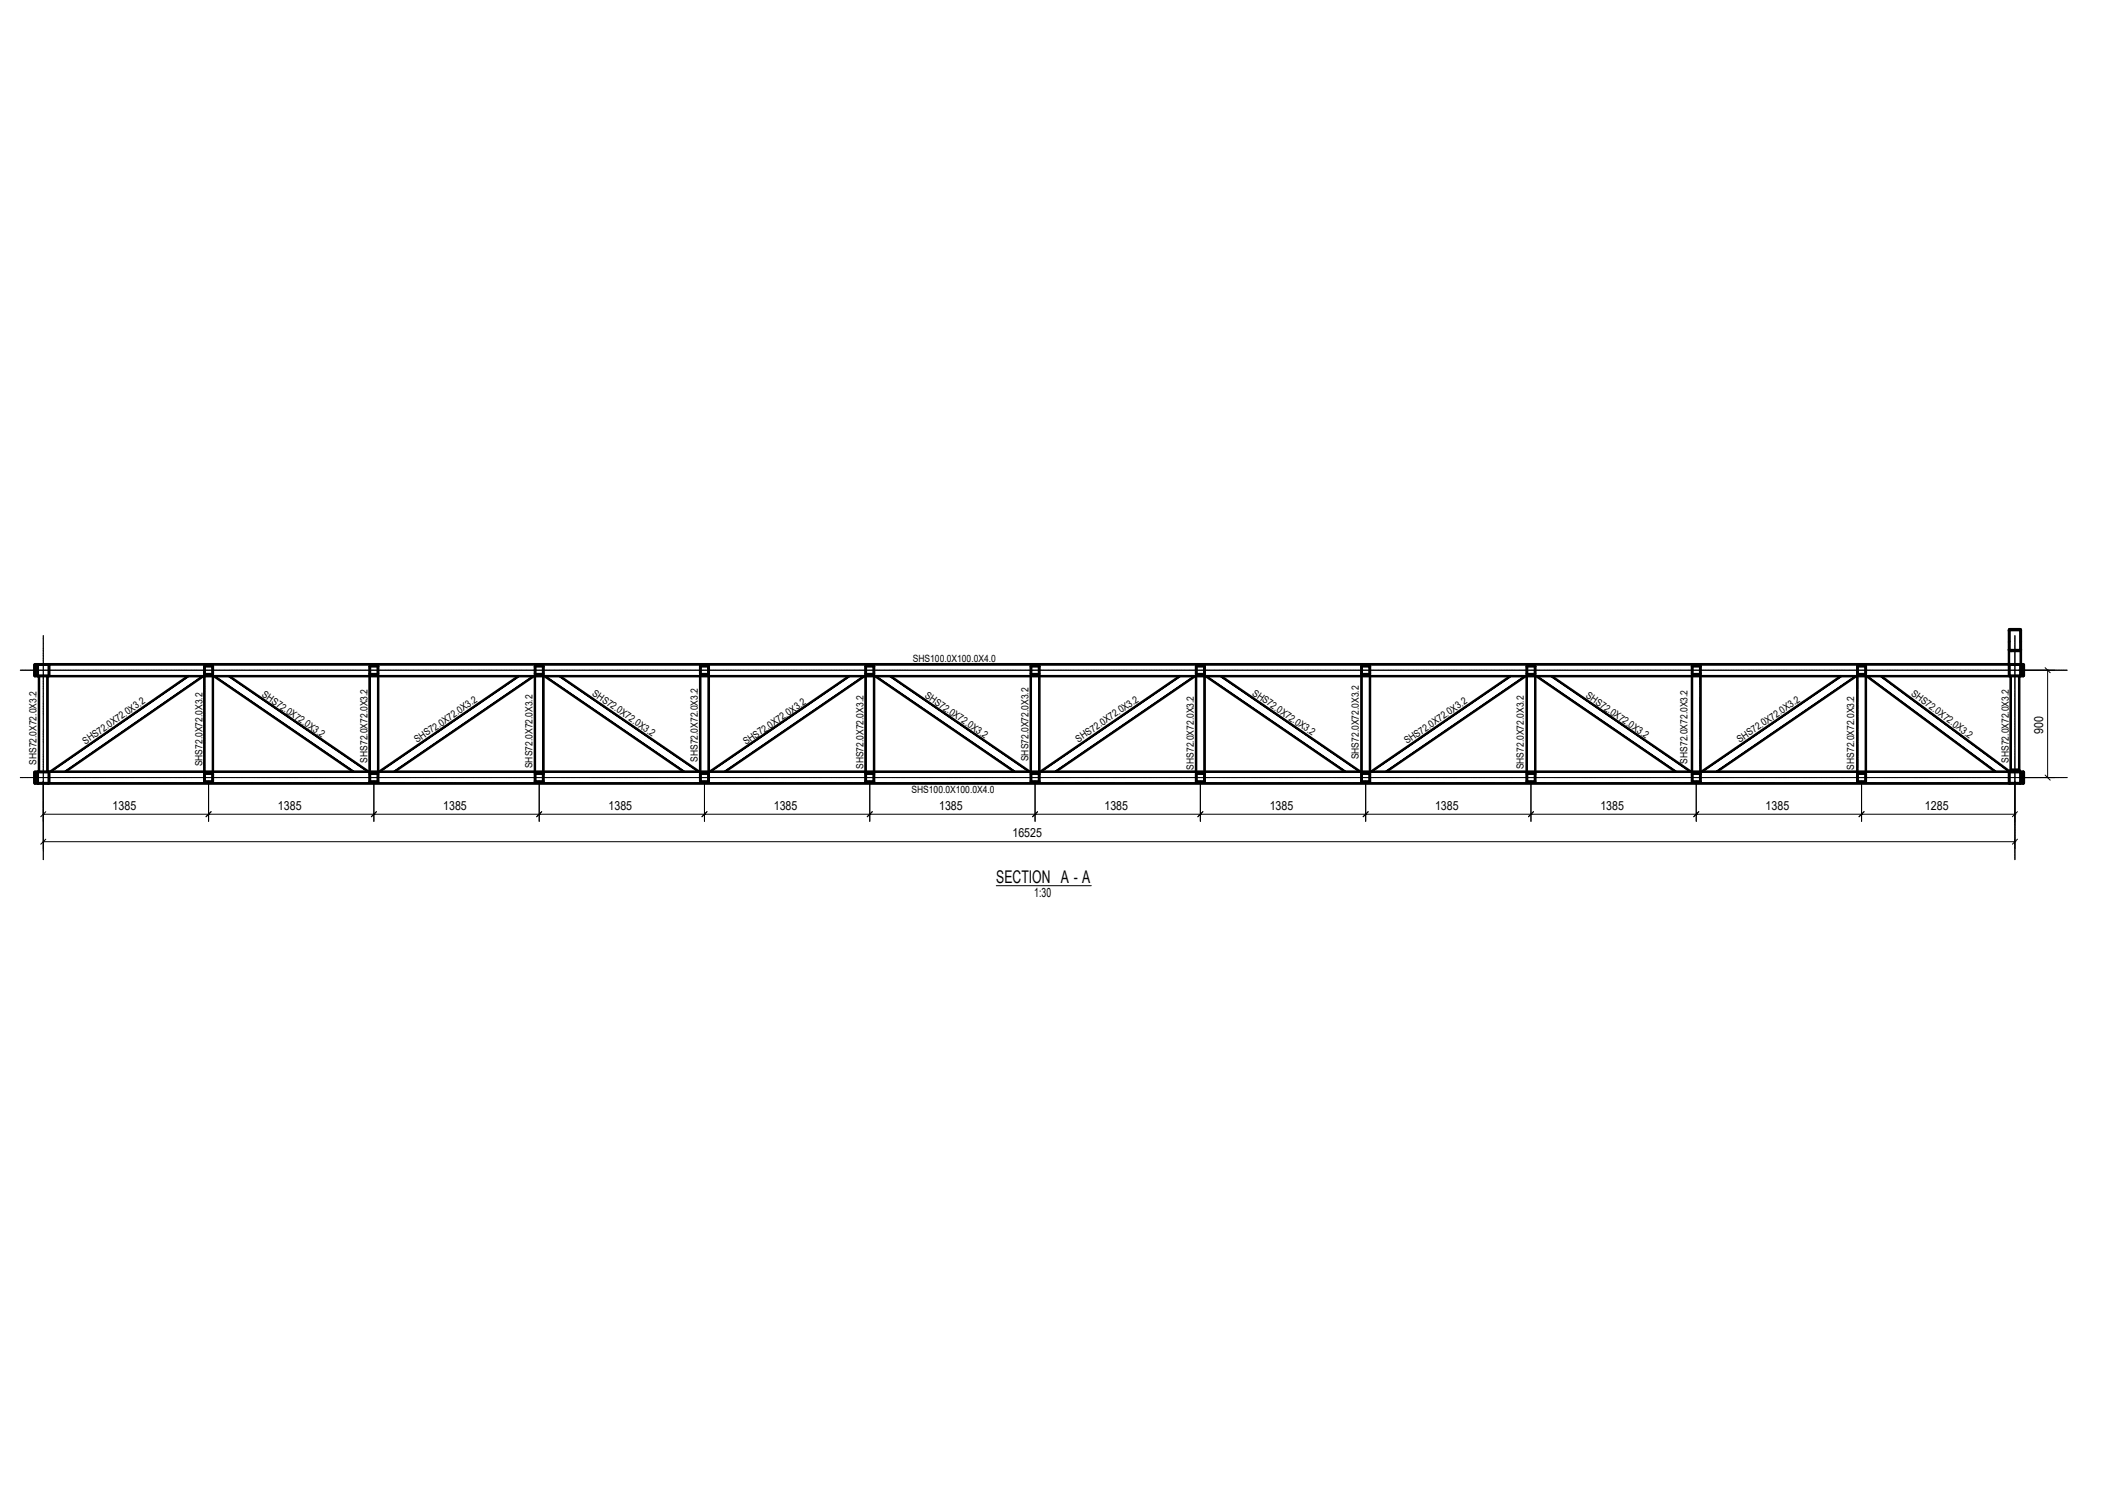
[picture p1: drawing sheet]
<svg xmlns="http://www.w3.org/2000/svg" width="841mm" height="594mm" viewBox="0 0 841 594" stroke-linecap="round" stroke-linejoin="round" font-family="sans-serif">
<defs><g id="words">
<text font-size="7" x="397.3" y="352.1">SECTION A - A</text>
<g font-size="5">
<text x="814.8" y="292.6" transform="rotate(-90 814.8 292.6)">900</text>
<text x="44.9" y="322.9">1385</text>
<text x="110.8" y="322.9">1385</text>
<text x="176.8" y="322.9">1385</text>
<text x="242.7" y="322.9">1385</text>
<text x="308.6" y="322.9">1385</text>
<text x="374.5" y="322.9">1385</text>
<text x="440.4" y="322.9">1385</text>
<text x="506.3" y="322.9">1385</text>
<text x="572.3" y="322.9">1385</text>
<text x="638.2" y="322.9">1385</text>
<text x="704.1" y="322.9">1385</text>
<text x="767.6" y="322.9">1285</text>
<text x="403.8" y="333.8">16525</text>
<text x="412.4" y="357.8">1:30</text>
</g>
<g font-size="4">
<text x="364" y="263.8">SHS100.0X100.0X4.0</text>
<text x="104.2" y="277.6" transform="rotate(34 104.2 277.6)">SHS72.0X72.0X3.2</text>
<text x="235.9" y="277.1" transform="rotate(34 235.9 277.1)">SHS72.0X72.0X3.2</text>
<text x="368.6" y="277.9" transform="rotate(34 368.6 277.9)">SHS72.0X72.0X3.2</text>
<text x="499.1" y="276.9" transform="rotate(34 499.1 276.9)">SHS72.0X72.0X3.2</text>
<text x="632.1" y="278" transform="rotate(34 632.1 278)">SHS72.0X72.0X3.2</text>
<text x="761.9" y="277.1" transform="rotate(37 761.9 277.1)">SHS72.0X72.0X3.2</text>
<text x="34.1" y="296.9" transform="rotate(-35 34.1 296.9)">SHS72.0X72.0X3.2</text>
<text x="166.4" y="296.3" transform="rotate(-34 166.4 296.3)">SHS72.0X72.0X3.2</text>
<text x="297.5" y="297.2" transform="rotate(-34 297.5 297.2)">SHS72.0X72.0X3.2</text>
<text x="430.1" y="296.1" transform="rotate(-34 430.1 296.1)">SHS72.0X72.0X3.2</text>
<text x="561.1" y="296.8" transform="rotate(-34 561.1 296.8)">SHS72.0X72.0X3.2</text>
<text x="693.8" y="296.2" transform="rotate(-34 693.8 296.2)">SHS72.0X72.0X3.2</text>
<text x="14.6" y="305" transform="rotate(-90 14.6 305)">SHS72.0X72.0X3.2</text>
<text x="80.8" y="305.5" transform="rotate(-90 80.8 305.5)">SHS72.0X72.0X3.2</text>
<text x="146.6" y="304" transform="rotate(-90 146.6 304)">SHS72.0X72.0X3.2</text>
<text x="278.3" y="303.8" transform="rotate(-90 278.3 303.8)">SHS72.0X72.0X3.2</text>
<text x="410.1" y="303.5" transform="rotate(-90 410.1 303.5)">SHS72.0X72.0X3.2</text>
<text x="541.8" y="302.8" transform="rotate(-90 541.8 302.8)">SHS72.0X72.0X3.2</text>
<text x="672.9" y="304.4" transform="rotate(-90 672.9 304.4)">SHS72.0X72.0X3.2</text>
<text x="801.1" y="304.1" transform="rotate(-90 801.1 304.1)">SHS72.0X72.0X3.2</text>
<text x="212.4" y="306.3" transform="rotate(-90 212.4 306.3)">SHS72.0X72.0X3.2</text>
<text x="344.3" y="306.6" transform="rotate(-90 344.3 306.6)">SHS72.0X72.0X3.2</text>
<text x="476.1" y="306.8" transform="rotate(-90 476.1 306.8)">SHS72.0X72.0X3.2</text>
<text x="607.7" y="306.7" transform="rotate(-90 607.7 306.7)">SHS72.0X72.0X3.2</text>
<text x="739.4" y="306.9" transform="rotate(-90 739.4 306.9)">SHS72.0X72.0X3.2</text>
<text x="363.5" y="316">SHS100.0X100.0X4.0</text>
</g>
</g></defs>
<!-- layer: Part -->
<g fill="none" stroke="#000" stroke-width=".99">
<path d="M801.1 259v5.8h.3M801.1 259l.3 .5h4.2l.3-.5M801.1 251.4v7.6M801.1 251.2l.3-.3h4.2l.3 .3M801.2 251.2l-.1 .2M801.3 255.7l-.2 .2M801.4 251.2l4.3 .1-.1 7.9h-4.3zM801.7 250.9l-.6 .5M802.3 259.2l-.3 .3M805.7 251.4l.2-.2v7.8M805.9 259v5.8h-.3M805.9 255.6l-.2 .2"/>
<path d="M13.9 265h-.2v4.5h.2M15.1 265.1h4.3v4.3h-4.3zM15.2 264.8h-1.3v4.8h792.9v-4.8h-.9M15.2 264.8l-.3 .3v4.2l.3 .3M15.2 264.8h785.9M15.2 269.4l-.1 .2M15.3 264.8l-.4 .5M15.6 269.6v38.1M19 269.6v38.1M19.3 264.8l.3 .3v4.2l-.3 .3M19.6 265l-.2 .2M75 269.6l-54.9 38.1"/>
<path d="M81 269.6l-54.9 38.1M81.5 269.6v38.1M81.5 265.6h3.3v3.3h-3.3zM81.6 265.7h.1M81.7 265.7h3v3.1h-3.1zM81.7 268.8l-.1 .1M84.9 265.6l-.2 .2M84.9 269.6v38.1M85.3 269.6l55.6 38.1M91.4 269.6l55.5 38.1M147.4 269.6v38.1M147.5 265.6h3.2v3.3h-3.2z"/>
<path d="M147.5 265.7h3.1v3.1h-3zM147.7 268.8l-.2 .1M150.8 265.6l-.1 .2M150.8 269.6v38.1M206.8 269.6l-55.6 38.1M212.9 269.6l-55.6 38.1M213.3 269.6v38.1M213.4 265.6h3.3v3.3h-3.3zM213.6 268.8l-.2 .1M216.5 265.7h.1M216.5 265.7h-3v3.1M216.6 265.7l-.1 3.1h-3"/>
<path d="M216.7 265.6l-.1 .2M216.7 269.6v38.1M217.2 269.6l55.5 38.1M223.2 269.6l55.6 38.1M279.2 269.6v38.1M279.3 265.6h3.3v3.3h-3.3zM279.5 268.8l-.1 .1M282.4 265.7h.1M282.4 265.7h-3v3.1M282.5 265.7v3.1h-3.1M282.6 265.6l-.1 .2M282.6 269.6v38.1"/>
<path d="M338.6 269.6l-55.5 38.1M344.7 269.6l-55.6 38.1M345.1 269.6v38.1M345.2 265.6h3.3v3.3h-3.3zM345.3 265.7h3.1v3.1h-3.1zM345.4 268.8l-.1 .1M348.5 265.6l-.1 .2M348.6 269.6v38.1M349 269.6l55.6 38.1M355.1 269.6l55.5 38.1M411 269.6v38.1M411.1 265.6h3.3v3.3h-3.3z"/>
<path d="M411.2 265.7h.1M411.3 265.7h3v3.1h-3.1zM411.3 268.8l-.1 .1M414.5 265.6l-.2 .2M414.5 269.6v38.1M470.5 269.6l-55.6 38.1M476.5 269.6l-55.5 38.1M477 269.6v38.1M477 265.6h3.3v3.3h-3.3zM477.1 265.7h3.1v3.1h-3.1zM477.2 268.8l-.1 .1M480.4 265.6l-.2 .2"/>
<path d="M480.4 269.6v38.1M480.8 269.6l55.6 38.1M486.9 269.6l55.5 38.1M542.9 269.6v38.1M542.9 265.6h3.3v3.3h-3.3zM543.2 268.8l-.2 .1M546.1 265.7h.1M546.1 265.7h-3v3.1M546.2 265.7l-.1 3.1h-3M546.3 265.6l-.1 .2M546.3 269.6v38.1M602.3 269.6l-55.6 38.1"/>
<path d="M608.4 269.6l-55.6 38.1M608.8 269.6v38.1M608.9 265.6h3.3v3.3h-3.3zM609 265.7h3v3.1h-3zM609.1 268.8l-.2 .1M612.2 265.6l-.1 .2M612.2 269.6v38.1M612.7 269.6l55.5 38.1M618.7 269.6l55.6 38.1M674.7 269.6v38.1M674.8 265.6h3.3v3.3h-3.3zM674.9 265.7h3.1v3.1h-3.1z"/>
<path d="M675 268.8l-.1 .1M678.1 265.6l-.1 .2M678.1 269.6v38.1M734.1 269.6l-55.5 38.1M740.2 269.6l-55.6 38.1M740.6 269.6v38.1M740.7 265.6h3.3v3.3h-3.3zM740.8 265.7h.1M740.9 265.7h3v3.1h-3.1zM740.9 268.8l-.1 .1M744 265.6l-.1 .2M744.1 269.6v38.1"/>
<path d="M744.4 269.6l51.3 38.1M750.1 269.6l51.3 38.1-.3 .2v4.2l.3 .3M801.3 265.1h4.4v4.3h-4.4zM801.4 264.8l-.3 .3v4.2l.3 .3M801.4 264.8h4.2M801.5 269.4l-.2 .2M801.6 264.8l-.5 .5M801.8 269.6v37.6M805.2 269.6v37.6M805.6 264.8l.3 .3v4.2l-.3 .3M805.9 265l-.2 .2M806.8 265h.3v4.5h-.3"/>
<path d="M13.9 307.8h-.2v4.5h.2M13.9 307.7h792.9v4.7h-792.9zM15.1 307.9h4.3v4.3h-4.3zM15.2 307.7l-.3 .2v4.2l.3 .3M15.2 312.2l-.1 .2M15.3 307.7l-.4 .4M19.3 307.7l.3 .2v4.2l-.3 .3M19.6 307.8l-.2 .2M81.5 308.4h3.3v3.3h-3.3zM81.6 308.5h3.1v3.1h-3.1zM81.7 311.6l-.1 .1M84.9 308.5l-.2 .1"/>
<path d="M147.5 308.4h3.2v3.3h-3.2zM147.5 308.5h3.1v3.1h-3zM147.7 311.6l-.2 .1M150.8 308.5l-.1 .1M213.4 308.4h3.3v3.3h-3.3zM213.5 308.5h3v3.1h-3zM213.6 311.6l-.2 .1M216.7 308.5l-.1 .1M279.3 308.4h3.3v3.3h-3.3zM279.4 308.5h3l.1 3.1h-3.1zM279.5 311.6l-.1 .1M282.6 308.5l-.1 .1"/>
<path d="M345.2 308.4h3.3v3.3h-3.3zM345.3 308.5h3.1v3.1h-3.1zM345.4 311.6l-.1 .1M348.5 308.5l-.1 .1M411.1 308.4h3.3v3.3h-3.3zM411.2 308.5h3.1v3.1h-3.1zM411.3 311.6l-.1 .1M414.5 308.5l-.2 .1M477 308.4h3.3v3.3h-3.3zM477.1 308.5h3.1v3.1h-3.1zM477.2 311.6l-.1 .1M480.4 308.5l-.2 .1"/>
<path d="M542.9 308.4h3.3v3.3h-3.3zM543.1 308.5h3.1l-.1 3.1h-3zM543.2 311.6l-.2 .1M546.3 308.5l-.1 .1M608.9 308.4h3.3v3.3h-3.3zM609 308.5h3v3.1h-3zM609.1 311.6l-.2 .1M612.2 308.5l-.1 .1M674.8 308.4h3.3v3.3h-3.3zM674.9 308.5h3.1v3.1h-3.1zM675 311.6l-.1 .1M678.1 308.5l-.1 .1"/>
<path d="M740.7 308.4h3.3v3.3h-3.3zM740.8 308.5h3.1v3.1h-3.1zM740.9 311.6l-.1 .1M744 308.5l-.1 .1M801.5 312.2l-.2 .2M801.6 307.7l-.5 .4M801.8 307.2v.5l.2-.6 3.1 .1M801.8 307.2l.2-.3h3l.2 .3M805.1 307.2v.5l.1-.5M805.2 307.1l-.1 .1M805.6 307.7l.3 .2v4.2l-.3 .3M805.7 307.9h-4.4l.1 4.3"/>
<path d="M805.7 307.9v4.3h-4.3M805.9 307.8l-.2 .2M806.8 307.8h.3v4.5h-.3"/>
</g>
<!-- layer: Grid -->
<path d="M17.3 253.4v89.4M803.5 253.4v89.4M8.1 267.2h816.3M8.1 310h816.3" fill="none" stroke="#000" stroke-width=".4"/>
<!-- layer: Part_H -->
<g fill="none" stroke="#000" stroke-width=".4">
<path d="M801.1 251.4v7.6M801.3 251.4v13.4M805.7 251.4v13.4M805.9 251.4v7.6M13.9 264.8v4.7M13.9 265h792.9v4.5M13.9 269.4h792.9M14.9 265v4.5M14.9 265h.1M14.9 269.5h.1M15 269.5h.1M15 269.6h.1"/>
<path d="M15.1 269.6h4.3M15.1 265.1v4.2M15.1 269.3v.1M15.1 269.4h.1M15.1 265.1h.1M15.1 265v.1M15.2 265h-.1M15.7 269.6v38.1M18.8 269.6v38.1M19.3 265l.1 .1M19.3 264.8h.1M19.4 269.4h-.1"/>
<path d="M19.4 264.9h.1M19.4 269.4h.1M19.4 265.1h.1M19.4 265.1v4.2M19.5 264.9l.1 .1M19.5 269.6h-.1M19.6 269.5l-.1 .1M19.6 269.5h.1M19.6 265h.1M19.6 265v4.5M61.3 279.3h-.1M62.3 278.6h-.1"/>
<path d="M62.8 278.2v.1M63 278.1h.1M63.3 277.9l-3 2.1M63.5 277.7v.1M63.7 277.6h.1M64 277.4h.1M64.2 277.3h.1M64.4 277.1h.1M64.7 276.9v.1M64.9 276.8h.1M65.3 276.5h.1M65.4 276.5h.1"/>
<path d="M65.6 276.3h.1M65.8 280h.1M65.8 276.1v.1M66.2 275.9l-.1 .1M66.3 275.8h.1M66.5 275.6v.1M66.8 279.3h-.1M66.8 275.5h.1M67 275.3v.1M67.2 275.2l-.1 .1M67.5 275h.1M67.7 274.8v.1"/>
<path d="M67.7 278.6h.1M67.9 274.7h.1M68.2 274.5l-4.9 3.4M68.4 274.4h.1M68.6 274.2h.1M68.7 278l-4.9 3.3M68.7 277.9v.1M68.9 274l-.1 .1M69.1 273.9h.1M69.3 273.7h.1M69.6 273.6h-.1M69.7 277.3h.1"/>
<path d="M69.8 273.4h.1M70 273.3l-1.8 1.2M70 273.2v.1M70.3 273.1h-.1M70.5 272.9h.1M70.6 272.8l-.5 .4M70.7 276.6h-.1M70.7 272.8h.1M71 272.6h-.1M71.2 272.4h.1M71.4 272.3h.1M71.7 275.9h-.1"/>
<path d="M71.7 272.1h-.1M71.9 271.9v.1M72.1 271.8h.1M72.4 271.6h-.1M72.6 271.5h.1M72.6 275.2v.1M72.8 271.3h.1M73.1 271.1l-.1 .1M73.3 271h.1M73.5 270.8h.1M73.6 274.6l-4.9 3.3M73.6 274.5v.1"/>
<path d="M73.8 270.7h-.1M73.8 274.4l-.1 .1M74.6 273.9h.1M75 269.6h6M75.3 269.6l-4.7 3.3M75.3 273.4h.1M75.3 269.6h.1M75.7 273.1h.1M76 272.9h.1M76.2 272.8h.1M76.4 272.6h.1M76.7 272.4h.1"/>
<path d="M76.9 272.3h.1M77.1 272.1h.1M77.4 271.9v.1M77.6 271.8h.1M77.8 271.6h.1M78.1 271.5h.1M78.3 271.3h.1M78.5 271.1v.1M78.8 271h.1M79 270.8l-5.4 3.7M79.2 270.7h.1M79.5 270.5h.1"/>
<path d="M79.7 270.3h.1M79.9 270.2h.1M80.2 270h.1M80.4 269.9h.1M80.6 269.7h.1M80.7 269.6l-1.9 1.3M80.8 269.6h.1M81.5 269.6h3.4M81.5 265.6v3.2M81.5 268.9h.1M81.6 265.6h-.1M81.6 268.9h3.2"/>
<path d="M81.6 265.5l-.1 .1M81.6 265.7v3M81.6 269.6v38.1M81.6 268.7v.1M81.7 265.7h3M81.7 265.7h-.1M81.7 265.5h3.1M81.7 265.5h-.1M84.7 268.8h-3M84.7 265.7h.1M84.7 268.8h.1M84.7 265.7v3"/>
<path d="M84.7 269.6v38.1M84.8 265.6h.1M84.8 268.9h.1M84.9 265.6l-.1 3.3M85.3 269.6h6.1M85.6 269.6l4.4 3M85.8 269.7h.1M86.4 270.1v.1M87.7 271v.1M88.8 271.8h.1M89.4 272.2h.1M90 272.6l.1 .1"/>
<path d="M90.1 272.7l6.8 4.6M90.7 273.1h.1M91.1 269.6l2.7 1.8M91.3 273.5h.1M91.9 273.9h.1M91.9 270.1l.1 .1M92.4 274.3h.1M92.8 270.7v.1M93.4 271.1v.1M93.7 275.1v.1M93.8 271.4l6.7 4.6M93.9 271.5h.1"/>
<path d="M94.3 275.6h.1M94.5 271.9h.1M94.9 276h.1M95.5 276.3v.1M95.6 272.6v.1M95.8 272.8l.1 .1M96 276.7v.1M96.4 273.2h.1M96.6 277.1l13.2 9.1M97 273.6h.1M97.4 277.7h.1M97.4 273.9h.1"/>
<path d="M97.5 274h.1M97.9 278.1h.1M98.5 278.4v.1M98.9 274.9h.1M99.1 278.8h.1M99.2 275.1v.1M99.4 275.3h.1M100 275.7h.1M100.3 275.9l6.3 4.3M100.6 276.1h.1M102.5 277.4h.1M103 277.8h.1"/>
<path d="M103.6 278.1v.1M104.2 278.5h.1M105.5 279.5h.1M106.1 279.8v.1M147.4 269.6h3.4M147.4 265.7l.1 3.2M147.4 265.6v.1M147.4 265.6h.1M147.5 268.9h.1M147.5 265.6h-.1M147.5 268.9h3.2M147.5 265.5l3.3 .1"/>
<path d="M147.5 265.7v3M147.5 269.6v38.1M147.5 268.7l.1 .1M147.6 265.7h3M147.6 265.7h-.1M150.6 268.8h-3M150.6 268.7v.1M150.6 265.7h.1M150.7 265.7l-.1 3M150.7 269.6v38.1M150.7 265.6h.1M150.8 268.8l-.1 .1"/>
<path d="M150.8 265.6v3.2M192.3 279.7h.1M192.5 279.6l-7.7 5.2M192.9 279.3l-.1 .1M193.4 279h.1M194 278.6h.1M195.3 277.6v.1M195.9 277.2v.1M196.5 276.9h-.1M197 276.5h.1M197.4 280h.1M198 279.6h-.1"/>
<path d="M198.5 279.2v.1M199.1 278.8v.1M199.5 274.8h.1M200 274.4l-7.6 5.3M200.4 277.9h.1M200.6 274h.1M200.8 273.9h.1M201 277.5v.1M201.6 277.2h-.1M202 273.1h-.1M202.1 276.8h.1M202.6 272.6l-.1 .1"/>
<path d="M203.1 272.3h.1M203.6 271.9v.1M203.9 275.5l-7.3 5.1M204 275.5l-.2 .1M204.3 275.3l-.2 .1M204.5 271.4h-.1M204.6 275.1l-.1 .1M205.2 274.7h-.1M205.6 270.6h-.1M205.7 274.3h.1M206.1 270.2v.1M206.3 270.1l-.1 .1"/>
<path d="M206.3 273.9h.1M206.7 269.9h.1M206.8 269.6h6.1M207 269.6h.1M207.1 273.4h-.1M207.1 269.6l-7.3 5M207.6 273h.1M208.1 272.7l-4 2.7M208.7 272.2h.1M210 271.4h-.1M210.7 270.9h-.1M211.2 270.5h.1"/>
<path d="M211.5 270.4l-3.4 2.3M211.7 270.2h.1M211.8 270.1v.1M212.3 269.8h.1M212.6 269.6l-1.3 .9M213.3 269.6h3.4M213.3 265.6l.1 3.3M213.4 268.9h.1M213.4 265.6h-.1M213.4 268.9h3.2M213.4 265.7l.1 3M213.4 269.6v38.1"/>
<path d="M213.5 268.7v.1M213.5 268.8h.1M213.5 265.7h.1M213.5 268.8h3M216.5 265.5l-3.1 .1M216.5 265.5h.1M216.5 265.7h-3M216.5 268.8h.1M216.6 265.7h.1M216.6 265.7v3M216.6 269.6v38.1M216.6 265.5l.1 .1"/>
<path d="M216.7 265.6h.1M216.7 268.9h-.1M216.7 265.6v3.3M217.2 269.6h6M217.4 269.6l1.8 1.2M217.8 269.8h.1M218.2 270.1l.1 .1M218.9 270.6h.1M219 270.7l2.9 1.9M219.4 271h.1M220.1 271.4h.1M221.4 272.3h.1"/>
<path d="M221.9 272.6v.1M222 272.7l3.5 2.4M222.5 273.1h.1M223 269.6l12.8 8.8M223 273.4l.1 .1M223.4 269.9h.1M223.7 273.9h.1M223.7 270.1l.1 .1M224 270.3h.1M224.4 274.4h.1M224.6 270.7h.1M225 274.8h.1"/>
<path d="M225.5 275.1v.1M225.6 275.2l6.3 4.3M225.6 271.4h.1M226.1 275.5h.1M226.5 272h.1M227 272.4h.1M227.4 272.6v.1M227.6 272.8h.1M228 276.8v.1M228.1 273.2h.1M228.6 277.2h.1M229.1 277.6h.1"/>
<path d="M229.5 274.1h.1M229.7 278h.1M230.1 274.5h.1M230.6 274.8v.1M231 275.1l.1 .1M231 278.9h.1M231.2 275.2v.1M231.6 279.3h.1M231.7 279.4l6.6 4.5M232.2 279.7h.1M233.1 276.5v.1M233.7 276.9v.1"/>
<path d="M234.2 277.3h.1M234.8 277.7h.1M235.7 278.3l6.3 4.3M236.1 278.6h.1M236.7 279h.1M237.3 279.4h.1M237.8 279.8h.1M279.2 269.6h3.4M279.2 265.7l.1 3.2M279.2 268.8h.1M279.2 265.6v.1M279.3 265.6h-.1"/>
<path d="M279.3 265.6h.1M279.3 268.9h.1M279.4 268.9h3.1M279.4 269.6v38.1M279.4 268.7v.1M279.4 268.8h.1M279.4 268.8h3M282.4 265.7h-3v3M282.4 268.8h.1M282.4 265.7h.1M282.5 265.7v3M282.5 269.6v38.1"/>
<path d="M282.5 265.5l-3.2 .1M282.5 265.6h.1M282.6 265.6h.1M282.6 268.9h-.1M282.6 265.6v.1M282.6 268.8h.1M282.6 265.7v3.2M324 279.8h.1M324.6 279.4h.1M325.9 278.5h.1M326.4 278.1l-7.6 5.3M326.5 278.1h.1"/>
<path d="M327.1 277.7h-.1M327.6 277.3h.1M329.5 276h.1M330.1 275.6h.1M330.7 275.2l-.1 .1M330.7 279l-7.6 5.2M330.8 275.1v.1M331.1 278.8h-.1M331.2 274.8v.1M331.6 278.4h.1M332.2 278h.1M332.7 277.6h.1"/>
<path d="M333.1 273.5v.1M333.7 273.2h.1M334 273l-7.8 5.3M334.1 276.7h.1M334.3 272.8h-.1M334.5 272.6l-.1 .1M334.6 276.3h.1M335.2 275.9h.1M335.6 271.8v.1M335.8 275.5h-.1M336.3 271.4l-.1 .1M336.3 275.1v.1"/>
<path d="M336.7 271.1h.1M337.3 270.7h.1M337.7 274.2h.1M338.1 274l-7.5 5.1M338.1 270.1v.1M338.2 273.8l-.1 .1M338.6 269.6h6.1M338.8 273.4v.1M338.9 269.6l-5.1 3.5M339.4 273.1h-.1M340 272.6v.1M340.7 272.1h.1"/>
<path d="M341.3 271.7v.1M341.8 271.4l-3.8 2.6M342.4 271h.1M343.6 270.1v.1M344.3 269.7h.1M344.4 269.6l-2.6 1.8M345.1 269.6h3.5M345.2 268.9h.1M345.3 269.6v38.1M345.3 265.5l-.1 3.4M345.3 268.8h.1M345.4 265.5l3.1 .1"/>
<path d="M345.4 268.8h2.9M345.4 265.5h-.1M348.4 268.8h-.1M348.4 265.7h-3.1v3.1M348.4 268.8h.1M348.4 268.7v.1M348.4 265.7h.1M348.4 265.7v3M348.4 269.6v38.1M348.5 265.6h.1M348.5 265.6v3.3h-3.3M349 269.6h6.1"/>
<path d="M349.3 269.6l4.3 3M349.5 269.8h.1M350.1 270.1v.1M351.9 271.4l.1 .1M352.5 271.8l.1 .1M353.1 272.2h.1M353.7 272.6l.5 .4M354 272.8l7 4.9M354.8 269.6l3.1 2.1M355 273.5v.1M355.2 269.9h.1M355.6 270.1v.1"/>
<path d="M356.1 274.3h.1M356.5 270.8h.1M356.7 274.7h.1M357.1 271.2h.1M357.3 275.1l.1 .1M357.4 271.4h.1M357.6 271.6h.1M357.7 271.6l7 4.8M358.2 271.9v.1M358.6 276h.1M359.2 276.4h.1M359.2 272.6l.1 .1"/>
<path d="M359.7 276.8h.1M360.1 273.2v.1M360.7 273.6h.1M360.9 277.5l6.3 4.4M361.1 273.9h.1M361.2 274h.1M361.7 278.1h.1M361.8 274.4h.1M362.2 278.5h.1M362.8 278.8v.1M362.9 275.1v.1M363.2 275.3v.1"/>
<path d="M363.3 279.2l.1 .1M363.7 275.7h.1M364.3 276.1h.1M364.6 276.3l6.3 4.3M364.8 276.5h.1M366.8 277.8h.1M367.3 278.2h.1M367.9 278.6h.1M368.4 279h.1M369.8 279.9h.1M411 269.6h3.5M411.1 265.6v3.2"/>
<path d="M411.1 265.6h.1M411.2 268.9h.1M411.2 265.7v3M411.2 269.6v38.1M411.2 268.7v.1M411.3 265.7h3v3M411.3 265.7h-.1M411.3 268.8h2.9M414.3 268.8h-.1M414.3 268.8h.1M414.3 269.6v38.1M414.3 268.7v.1"/>
<path d="M414.4 268.9h-3.2M414.4 265.5l-3.3 .1M414.4 265.6h.1M414.4 268.9h.1M414.5 265.6v.1M414.5 265.7l-.1 3.2M456.6 279.3h-.1M457.1 278.9h.1M457.7 278.5h.1M458.3 278.1l-.1 .1M459.6 277.2h.1M460.2 276.8l-.1 .1"/>
<path d="M460.4 276.7l-7.4 5M460.7 276.5h.1M461.3 276.1h.1M461.7 279.6h-.1M462.2 279.2h.1M462.7 275.1l-.1 .1M462.8 278.8h.1M463.2 274.8h.1M463.4 278.4l-.1 .1M463.8 274.4h-.1M464.3 274h.1M464.4 277.7l-7.4 5.1"/>
<path d="M464.5 273.9h-.1M464.7 277.5h.1M464.9 273.6h.1M465.3 277.1h-.1M465.8 276.7v.1M466.4 276.3v.1M466.8 272.3h.1M467.4 271.9h-.1M467.7 275.4h.1M467.9 271.5l-7.7 5.3M468.1 271.4h.1M468.2 275.1l-.1 .1"/>
<path d="M468.3 275v.1M468.9 274.7h-.1M469.4 274.3h.1M469.9 270.1l-.1 .1M470 273.9h.1M470.4 269.8h.1M470.5 269.6h6M470.7 269.6l-3 2.1M471.3 273h.1M471.9 272.6h.1M472.5 272.2h-.1M473 271.8h.1"/>
<path d="M473.6 271.4h.1M474.4 270.9h.1M474.9 270.5h.1M476.1 269.7h-.1M476.3 269.6l-11.9 8.1M477 269.6h3.4M477 265.7v3.2M477 265.6v.1M477 265.6h.1M477 268.9h.1M477.1 265.6h-.1M477.1 268.9h3.2"/>
<path d="M477.1 265.5h.1M477.1 265.7v3M477.1 269.6v38.1M477.1 268.7v.1M477.2 265.5l3.1 .1M477.2 265.7h3M477.2 265.7h-.1M480.2 268.8h-3M480.2 268.7v.1M480.2 265.7h.1M480.2 265.7v3M480.2 269.6v38.1"/>
<path d="M480.3 268.9h.1M480.3 265.6h.1M480.3 268.8v.1M480.4 265.6v3.2M480.8 269.6h6.1M481.1 269.6l2.1 1.4M481.2 269.7h.1M481.8 270.1h.1M482.4 270.5h.1M482.9 270.8l.1 .1M483 270.9l6.2 4.2M483.7 271.4h.1"/>
<path d="M484.8 272.2h.1M485.4 272.5l.1 .1M486 272.9v.1M486.5 273.3h.1M486.6 269.6l.2 .1M486.7 269.6l6.3 4.4M486.9 269.8h.1M487.3 273.9h.1M487.5 270.2h.1M487.9 274.2v.1M488 270.6h.1M488.4 274.6h.1"/>
<path d="M488.6 270.9v.1M489 275h.1M489.2 275.1l6.9 4.8M489.2 271.4h.1M489.2 275.2h.1M489.6 275.4h.1M489.9 271.9h.1M490.5 272.3h.1M491.5 276.7h.1M491.6 273h.1M492 277.1h.1M492.6 277.5h.1"/>
<path d="M492.8 273.9h.1M492.9 273.9l7 4.8M493.2 277.9h.1M493.5 274.3l.1 .1M494.1 274.7h.1M494.7 278.9h.1M494.7 275.1h.1M495.1 279.2h.1M495.2 275.5h.1M495.6 279.6h.1M496 279.8l6.2 4.3M496.2 279.9v.1"/>
<path d="M497.1 276.8h.1M497.7 277.2h.1M498.3 277.6h.1M498.8 278h.1M499.7 278.6l6.3 4.2M500.2 278.9h.1M500.7 279.3h.1M501.3 279.7h.1M542.9 269.6h3.4M542.9 265.7v3.1M542.9 265.7h.1M542.9 265.6v.1"/>
<path d="M542.9 268.9h.1M542.9 265.6h.1M543 268.9h3.2M543 265.5l-.1 .1M543 265.7v3M543 269.6v38.1M543 268.7l.1 .1M543.1 268.8h.1M543.1 265.7h-.1M543.1 265.5h-.1M543.1 268.8h3M546.1 265.5h-3"/>
<path d="M546.1 265.5h.1M546.1 265.7h-3M546.1 268.8h.1M546.1 265.7h.1M546.2 265.7v3M546.2 269.6v38.1M546.2 265.5h.1M546.2 265.6h.1M546.2 268.9h.1M546.3 265.6h.1M546.3 265.6v.1M546.3 265.7l-.1 3.2"/>
<path d="M588.6 279.1v.1M589 278.9h-.1M589.2 278.8h.1M589.8 278.4h-.1M590.3 278h.1M590.8 277.7h.1M592.2 276.7h.1M592.6 276.4h.1M592.8 276.3h.1M593.4 275.9h-.1M593.7 279.4h.1M593.9 275.5h.1"/>
<path d="M594.3 279v.1M594.3 275.2l-.1 .1M594.5 278.9h.1M594.9 278.7h-.1M595.3 274.6h.1M595.4 278.3h.1M595.8 274.2h.1M596.3 273.9h-.1M596.3 277.7h.1M596.4 273.8h.1M596.8 277.3v.1M597 273.4l-.1 .1"/>
<path d="M597.3 277h.1M597.9 276.6h.1M598.1 272.7h-.1M598.1 276.4l-14.5 10M598.3 272.5h.1M598.5 276.2h-.1M598.9 272.1h.1M599.4 271.7v.1M599.8 275.3h.1M600 275.2h-.1M600 271.4h-.1M600.4 274.9h.1"/>
<path d="M600.9 274.5h.1M601.5 274.1h.1M601.7 270.2h.1M601.8 273.9h.1M601.9 270v.1M602.3 269.6h6.1M602.5 269.7h-.1M602.6 269.6l-15.4 10.5M603.4 272.8h.1M603.6 272.7h.1M604 272.4h.1M604.5 272v.1"/>
<path d="M605.1 271.6v.1M606.4 270.7h.1M607 270.3v.1M607.3 270.2h-.1M607.6 269.9v.1M608.1 269.6l-9.9 6.8M608.8 269.6h3.4M608.8 265.7l.1 3.2h3.2M608.8 265.6v.1M608.9 265.5l-.1 .1M609 269.6v38.1M609 268.7v.1"/>
<path d="M609 268.8h.1M609 265.5h-.1M609 265.5h3.1M609 268.8h3M609 265.5h.1M612 265.7h-3v3M612 268.8h.1M612 265.7h.1M612.1 265.7v3M612.1 269.6v38.1M612.1 265.6h.1M612.2 265.6h.1"/>
<path d="M612.2 268.9h-.1M612.2 265.6v.1M612.2 268.8h.1M612.2 265.7v3.2M612.7 269.6h6M612.9 269.6l5.3 3.6M613 269.6h.1M613.6 270h.1M613.8 270.2h.1M614.9 270.9v.1M615.5 271.3h.1M615.6 271.4h.1"/>
<path d="M616 271.7h.1M616.6 272.1h.1M617.4 272.7h.1M618 273.1l6.7 4.6M618.5 269.6l3.5 2.4M618.5 273.4h.1M619.1 273.8h.1M619.2 273.9h.1M619.3 270.2h.1M619.6 274.2h.1M620 270.7h.1M620.6 271v.1"/>
<path d="M621.1 275.2h.1M621.1 271.4h.1M621.5 275.5h.1M621.7 271.8l6.7 4.6M622.1 275.9h.1M622.7 276.3h.1M622.9 276.4h.1M622.9 272.7l.2 .1M623.2 276.6v.1M623.6 273.1h.1M624.2 273.5h.1M624.6 277.6h.1"/>
<path d="M624.8 277.7l6.4 4.4M625.1 278h.1M625.7 278.3v.1M626.1 274.8h.1M626.3 278.7h.1M626.5 278.9h.1M627.2 275.6h.1M627.8 276h.1M628.4 276.4l5.5 3.8M629.7 277.3h.1M630.2 277.7h.1M630.8 278.1h.1"/>
<path d="M631.4 278.4v.1M632.1 278.9h.1M632.7 279.4h.1M633.3 279.7v.1M674.7 269.6h3.4M674.8 268.9h.1M674.9 269.6v38.1M674.9 265.5l-.1 3.4M674.9 268.8h.1M674.9 265.5l3.2 .1M674.9 268.8h3M674.9 265.5h.1"/>
<path d="M677.9 265.7h-3v3.1M677.9 268.8h.1M677.9 265.7h.1M678 265.7h.1M678 265.7v3.1M678 269.6v38.1M678.1 265.6h.1M678.1 265.6v3.3h-3.3M719.7 279.7h.1M720.3 279.3h.1M720.8 279l-7.3 4.9M720.8 278.9h.1"/>
<path d="M722.2 278h.1M722.6 277.7h.1M722.8 277.6h-.1M723.3 277.2h.1M723.9 276.8h.1M724.4 276.4h.1M724.8 279.9v.1M725.2 275.9h.1M725.4 279.6h.1M725.8 275.5h.1M726.3 278.9h.1M726.4 275.1l-.2 .1"/>
<path d="M726.7 278.6h.1M726.9 274.7h.1M727.3 278.2v.1M727.9 277.9h-.1M728.1 273.9h.1M728.1 277.7h.1M728.3 273.8h.1M728.4 277.5h.1M728.8 273.4h.1M729.4 273h.1M729.8 276.5v.1M730 276.4h-.1"/>
<path d="M730.3 276.2h.1M730.9 275.8h.1M731.5 275.4h-.1M731.7 271.4h.1M731.7 275.2l-7.2 4.9M731.8 275.2h.1M731.9 271.3h.1M732.4 270.9v.1M733 270.6h.1M733.4 274.1h.1M733.6 270.2h-.1M733.6 273.9h.1"/>
<path d="M733.9 273.7h.1M734.1 269.6h6.1M734.4 269.6l-13.6 9.3M734.5 273.3h.1M735.1 272.9l-.1 .1M735.4 272.7h.1M736.4 272h.1M737 271.6h.1M737.3 271.4h-.1M737.5 271.2h.1M738.1 270.8v.1M739.1 270.2h-.1"/>
<path d="M739.5 269.9h-.1M739.9 269.6l-8.1 5.6M740.6 269.6h3.5M740.7 268.9h.1M740.8 265.7v3M740.8 269.6v38.1M740.8 268.7v.1M740.8 265.7h3.1v3M740.8 265.7h.1M740.9 268.8h2.9M743.9 268.8h-.1M743.9 268.8h.1"/>
<path d="M743.9 269.6v38.1M743.9 268.7v.1M744 265.6h-3.3v3.3M744 265.6h.1M744 265.6l.1 .1M744.1 265.7l-.1 3.2h-3.3M744.4 269.6h5.7M744.6 269.6l.8 .5M745.4 270.1l.1 .1M745.5 270.2l1.8 1.4M745.6 270.3h.1M745.9 270.5h.1"/>
<path d="M746 270.6l.1 .1M746.3 270.8l.1 .1M746.6 271v.1M747.3 271.5l3.2 2.4M747.6 271.8h.1M747.7 271.9l.1 .1M748.2 272.2h.1M748.3 272.3h.1M748.5 272.5h.1M748.6 272.5v.1M749.3 273h.1M749.5 273.2h.1"/>
<path d="M749.7 273.4l.2 .1M749.9 269.6l.4 .3M750 273.5v.1M750.2 269.8h.1M750.2 273.7h.1M750.3 273.8h.1M750.4 269.9v.1M750.4 270l2.2 1.6M750.5 273.9l4.8 3.6M750.6 270.1v.1M750.8 270.3h.1M751.2 274.5h.1"/>
<path d="M751.3 270.6l.1 .1M751.3 274.6l.2 .1M751.7 274.8h.1M751.7 271h.1M751.8 271l.1 .1M752.1 275.1v.1M752.2 271.3h.1M752.4 275.3v.1M752.5 271.5l.2 .2M752.8 271.7l1.4 1.1M752.8 271.8h.1M753 275.8l.1 .1"/>
<path d="M753.3 276l.1 .1M753.4 272.2h.1M753.5 276.1v.1M753.5 272.3h.1M753.8 272.5l.1 .1M753.8 276.4l.2 .1M754.1 276.6h.1M754.3 272.8v.1M754.4 272.9l1.5 1.2M754.4 276.8h.1M754.5 273h.1M754.8 273.2h.1"/>
<path d="M755 273.4h.1M755 277.3h.1M755.2 277.4h.1M755.2 273.5v.1M755.3 277.5h.1M755.3 277.5l1.6 1.2M755.4 273.7h.1M755.5 277.7l.1 .1M755.7 273.9h.1M755.8 277.8v.1M755.9 274.1l2.1 1.5M756.1 278.1h.1"/>
<path d="M756.6 274.6l.1 .1M756.7 278.5h.1M756.8 278.6l1.1 .8M756.9 274.8h.1M757 278.8h.1M757 274.9h.1M757.2 278.9h.1M757.4 275.1v.1M757.4 279.1h.1M757.5 275.2v.1M757.6 275.3l.1 .1M757.9 279.4h.1"/>
<path d="M757.9 275.5l.4 .4M757.9 279.4l.1 .1M758 279.5l2.6 1.9M758.2 279.6v.1M758.3 275.8l.8 .6M758.4 279.8h.1M758.6 276v.1M758.7 280h.1M758.7 276.1v.1M758.9 276.3h.1M759.1 276.4l.1 .1M759.1 276.5l.9 .6"/>
<path d="M759.3 276.6h.1M759.6 276.8h.1M760 277.1l.1 .1M760.1 277.2l.7 .5M760.3 277.3h.1M760.5 277.5h.1M760.8 277.7h.1M760.8 277.7l.6 .5M761 277.8v.1M761.5 278.2h.1M761.5 278.2l1.8 1.3M761.7 278.4h.1"/>
<path d="M761.9 278.5h.1M762.4 278.8l.1 .1M762.7 279.1h.1M762.8 279.2h.1M763.2 279.5l.9 .6M763.4 279.6v.1M763.6 279.8h.1M763.7 279.9h.1M801.1 269.4h.1M801.2 269.4l4.5 .2M801.2 265l-.1 4.4M801.2 265h.1"/>
<path d="M801.3 265.1v4.2M801.3 269.3v.1M801.3 265.1h.1M801.4 269.4h.1M801.4 265l-.1 .1M801.4 264.8l-.2 .2M801.9 269.6v38.1M805.1 269.6v38.1M805.6 265h.1M805.6 264.8l.2 .2M805.6 265l.1 4.4M805.6 269.4h.1"/>
<path d="M805.7 264.8h.1M805.7 269.6h.1M805.8 269.5h.1M805.8 265h.1M805.9 265v4.4M805.9 269.4l-.1 .1M805.9 269.4h.1M806.8 264.9l-791.9 .1M31.5 299.9h.1M31.8 299.7l-.1 .1M32 299.6h.1M32.2 299.4h.1"/>
<path d="M32.5 299.3h-.1M32.7 299.1h.1M32.9 298.9v.1M33.2 298.8h-.1M33.4 298.6h.1M33.6 298.5h.1M33.8 298.3h.1M34.1 298.1v.1M34.3 298h.1M34.5 297.8h.1M34.8 297.7h.1M35 297.5h.1"/>
<path d="M35.2 297.3h.1M35.5 297.2h.1M35.7 297h.1M35.9 296.8v.1M36.2 296.7h.1M36.4 296.5h.1M36.6 296.4h.1M36.9 296.2h.1M37.1 296v.1M37.3 295.9h.1M37.6 295.7h.1M37.8 295.6h.1"/>
<path d="M38 295.4h.1M38.3 295.2v.1M38.4 298.9l-5.2 3.6M38.5 295.1h.1M38.7 294.9h.1M39 294.7v.1M39.2 294.6h.1M39.4 294.4h.1M39.7 294.3h-.1M39.9 294.1h.1M40.1 293.9l-15.1 10.5M40.4 293.8h-.1"/>
<path d="M41.9 296.5h.1M42.1 296.4h.1M42.4 296.2h-.1M42.6 296v.1M42.7 292.2h.1M42.8 295.9h.1M43.1 295.7h-.1M43.2 295.6l-4.8 3.3M43.3 295.6h.1M43.5 295.4h.1M43.7 291.5h-.1M43.8 295.2l-.1 .1"/>
<path d="M44 295.1h.1M44.2 294.9h.1M44.5 294.7l-.1 .1M44.7 290.8h-.1M44.7 294.6h.1M44.9 294.4h.1M45.2 294.3h-.1M45.3 290.4l-5.3 3.7M45.4 294.1h.1M45.6 293.9v.1M45.6 290.1v.1M45.9 293.8h-.1"/>
<path d="M46.1 293.6h.1M46.3 293.5h.1M46.5 293.3h.1M46.6 289.5h.1M46.8 293.1v.1M47 293h.1M47.2 292.8h.1M47.5 292.6v.1M47.6 288.8h.1M47.7 292.5h.1M47.9 292.3v.1M48.2 292.2h.1"/>
<path d="M48.3 292.1l-5 3.4M48.4 292h.1M48.6 288.1h-.1M48.6 291.8v.1M48.9 291.7h.1M49.1 291.6l-.9 .5M49.3 291.4h.1M49.5 287.4v.1M49.6 291.2h.1M49.8 291v.1M50.1 290.8l-.1 .1M50.3 290.7h.1"/>
<path d="M50.3 286.9l-.1 .1M50.5 290.6h.1M50.5 286.7v.1M50.7 290.4h.1M51 290.2v.1M51.2 290.1l-.1 .1M51.4 289.9h.1M51.5 286.1h.1M51.7 289.7v.1M51.9 289.6h.1M52.4 289.3h-.1M52.5 285.4h.1"/>
<path d="M52.6 289.1h.1M52.8 288.9v.1M53.1 288.8h-.1M53.4 288.6h.1M53.5 284.7h-.1M53.8 288.3l-4.7 3.2M54.1 288.1h-.1M54.4 284v.1M55 287.4v.1M55.4 283.4l-10.3 7.1M56 286.7v.1M56.4 282.7h.1"/>
<path d="M57 286.1h.1M57.4 282h-.1M58 285.4h-.1M58.3 281.3v.1M58.8 284.8l-.1 .1M58.9 284.8l-5.3 3.6M58.9 284.7h.1M59.3 280.6v.1M59.9 284v.1M60.3 280l-4.9 3.4M60.9 283.4h.1M61.9 282.7h-.1"/>
<path d="M62.9 282h-.1M63.8 281.4l-4.8 3.3M63.8 281.3v.1M64.8 280.6v.1M101 280.1h.1M101.5 280.5h.1M102.1 280.9h.1M102.7 281.3h.1M104 282.2h.1M104.6 282.6h.1M105.1 283h.1M105.7 283.4h.1"/>
<path d="M106.5 283.9h.1M106.6 280.2l6.9 4.8M106.6 280.2l.1 .1M107.1 284.3h.1M107.2 280.6h.1M107.6 284.7h.1M108.2 285.1h.1M108.3 285.2h.1M108.7 285.5h.1M109.1 281.9h.1M109.6 286.1l6.3 4.2M109.7 282.3h.1"/>
<path d="M110.1 286.4h.1M110.2 282.7h.1M110.7 286.8h.1M110.8 283.1h.1M111.2 287.1v.1M111.8 287.5h.1M112 287.7h.1M112 283.9h.1M112.2 284h.1M112.3 287.9h.1M112.7 284.4h.1M113.3 284.8h.1"/>
<path d="M113.4 284.8l5.9 4.1M113.7 288.8l.1 .1M113.8 285.2h.1M114.3 289.2h.1M114.8 289.6h.1M115.4 290h.1M115.6 290.1l7.2 5M115.7 286.4l.1 .1M116.3 286.9h.1M116.9 287.2v.1M117.3 291.3h.1M117.4 291.4h.1"/>
<path d="M117.8 291.7h.1M118.4 292.1h.1M118.8 288.6h.1M119 292.5h.1M119.2 292.6l.1 .1M119.3 288.9l.1 .1M119.6 289.1l-.2-.1 7.1 4.8M119.9 289.3h.1M120.3 293.4h.1M120.5 289.7h.1M120.9 293.8h.1M121.1 293.9h.1"/>
<path d="M121.1 290.1l.1 .1M121.4 294.2h.1M122 294.5v.1M122.4 291h.1M122.6 294.9l6.3 4.4M122.9 295.1v.1M123 291.4h.1M123.5 291.8h.1M123.9 295.9h.1M124.1 292.2h.1M124.5 296.2v.1M124.7 296.4h.1"/>
<path d="M124.8 292.6v.1M125 296.6h.1M125.4 293.1h.1M125.6 297h.1M126 293.5h.1M126.3 293.7l6.3 4.4M126.5 297.6l.1 .1M127 297.9v.1M127.1 294.3h.1M127.5 298.3h.1M128.1 298.7h.1M128.6 299.1h.1"/>
<path d="M128.7 299.2l7 4.7M129 295.6h.1M129.6 295.9v.1M130.1 296.3l.2 .1M132.1 297.6v.1M132.4 297.9l13.2 9M133.2 298.4h.1M133.7 298.8h.1M135.1 299.7h.1M162.7 300h.1M163 299.8l-7.7 5.3M163.3 299.6h.1"/>
<path d="M163.8 299.2h.1M164.4 298.8h.1M165.7 297.9h.1M166.1 297.6v.1M166.3 297.5h.1M166.9 297.1l-.1 .1M167.4 296.8h.1M168 296.4h-.1M168.4 299.9h.1M168.9 299.5h.1M169.3 295.4v.1M169.5 299.1h.1"/>
<path d="M169.8 295.1l-.1 .1M169.9 295v.1M170.2 294.9l-7.4 5M170.4 294.7l-.1 .1M170.5 294.7h-.1M170.9 298.2h-.1M171 294.3h.1M171.4 297.8h.1M171.6 293.9h.1M171.7 297.6l-.1 .1M172 297.4h.1M172.4 293.4h.1"/>
<path d="M172.5 297v.1M172.9 293h.1M173.5 296.4h-.1M173.5 292.6l-.1 .1M174.1 292.2h-.1M174.4 295.8l-7.6 5.2M174.4 295.7h.1M175 295.3v.1M175.2 291.4h.1M175.3 295.1v.1M175.6 295h-.1M176 290.9h.1"/>
<path d="M176.1 294.6h.1M176.5 290.5h.1M177.1 290.1l-7.1 4.9M177.1 293.9h.1M177.5 293.6v.1M177.6 289.8l-.5 .3M177.7 289.7l-.1 .1M178 293.3h.1M178.6 292.9h.1M178.9 288.9h.1M178.9 292.6v.1M179 288.8h.1"/>
<path d="M179.2 292.5h-.1M179.6 288.4h.1M180.1 288v.1M180.7 287.7h.1M180.8 291.4h-.1M181.1 291.2h.1M181.6 290.8h.1M181.9 290.6l-7.7 5.3M182.2 290.4h.1M182.6 290.1v.1M182.6 286.3l-.1 .1M183.2 286h.1"/>
<path d="M183.7 285.6h.1M184.1 289.1h.1M184.4 288.9h.1M184.7 288.7h.1M185.1 284.6l-7.7 5.3M185.2 288.3h.1M185.7 284.3h-.1M185.8 287.9v.1M186.2 287.7h.1M186.8 283.5h.1M187.2 287h-.1M187.3 283.1h.1"/>
<path d="M187.7 286.6v.1M188 286.4h.1M188.3 286.2v.1M188.8 285.9h.1M189.3 281.8h-.1M189.3 285.5l-7.6 5.3M189.8 281.4h.1M189.9 285.2h-.1M190.4 281h.1M190.8 284.6h-.1M190.9 280.6v.1M191.3 284.2h.1"/>
<path d="M191.7 283.9h.1M191.9 283.8h.1M192.4 283.4h.1M193.8 282.5h.1M194.4 282.1h-.1M194.9 281.7h.1M195.5 281.3h.1M196.8 280.4l-7.7 5.3M232.7 280.1h.1M234.6 281.4h.1M235.2 281.8h.1M235.8 282.1v.1"/>
<path d="M236.3 282.5v.1M237.7 283.5h.1M238.2 283.8l6.6 4.5M238.8 284.2v.1M239.2 280.7h.1M239.4 284.6h.1M239.7 281.1h.1M240.1 285.2h.1M240.3 281.5h.1M240.9 281.9h.1M241.3 285.9h.1M241.8 286.3h.1"/>
<path d="M242 286.4h.1M242 282.7l6.6 4.4M242.4 286.7h.1M242.8 283.2h.1M243 287.1h.1M243.3 283.6h.1M243.8 287.7h.1M244.3 288h.1M244.5 284.3h.1M244.6 288.2l6.5 4.4M244.9 288.4h.1M245.4 288.8h.1"/>
<path d="M245.6 288.9h.1M245.7 285.2h.1M245.8 285.3h.1M246 289.2h.1M246.4 285.6v.1M246.9 286h.1M247.3 290.1l.2 .1M247.5 286.4h.1M247.9 290.5h.1M248.4 287l2.7 1.9M248.5 290.9h.1M249 291.2l.1 .1"/>
<path d="M249.3 291.4h.1M249.3 287.7h.1M250 288.1h.1M250.5 288.5h.1M250.9 292.6h.1M251.1 292.6l6.7 4.7M251.1 288.9h.1M251.2 288.9l3.6 2.5M251.5 292.9v.1M252.1 293.3h.1M252.4 289.8h.1M252.6 293.7h.1"/>
<path d="M252.9 293.9h.1M253.6 290.6h.1M254 294.6v.1M254.1 291h.1M254.5 295h.1M254.7 295.1l.1 .1M254.8 291.4h.1M254.8 291.4l6.8 4.7M255.1 295.4h.1M255.7 295.8h.1M256 292.3h.1M256.5 296.4h.1"/>
<path d="M256.6 292.6v.1M257.2 293v.1M257.6 297.1h.1M257.7 297.2l13.1 9M257.7 293.4h.1M258.1 297.5h.1M258.4 297.6v.1M258.4 293.9h.1M258.7 297.9h.1M259.1 294.4h.1M259.3 298.3h.1M259.6 294.7l.1 .1"/>
<path d="M260.6 299.2h.1M260.8 295.5h.1M261.2 299.6h.1M261.3 295.9l6.4 4.3M261.7 299.9l.1 .1M262.1 296.4h.1M262.7 296.8h.1M263.2 297.2h.1M263.8 297.6l.1 .1M264.4 298h.1M265.7 298.9h.1M266.3 299.3h.1"/>
<path d="M266.8 299.7h.1M295 299.7h.1M296.4 298.7l-.1 .1M296.8 298.4l-7.6 5.2M296.9 298.4h.1M297.5 298h.1M298 297.6l-.1 .1M298.1 297.6h-.1M299.8 296.4h.1M300 296.3h-.1M300.5 295.9h.1M300.9 299.4l-.3 .2"/>
<path d="M301.1 295.5h.1M301.2 299.3l-7.7 5.2M301.5 299h-.1M302 298.6v.1M302.6 298.3h.1M303 294.2h.1M303.2 297.9h-.1M303.4 293.9h.1M303.5 297.6l-.1 .1M303.6 293.8h-.1M303.9 293.6h.1M304.4 293.3l-7.7 5.2"/>
<path d="M304.5 296.9v.1M304.7 293v.1M305.1 296.6h-.1M305.2 292.6v.1M305.3 296.4h.1M305.6 296.2h.1M306 292.1h.1M306.2 295.8h.1M306.6 291.7h.1M307.1 295.1v.1M307.2 291.3l-.2 .1M307.7 291h.1"/>
<path d="M308.1 294.5h.1M308.3 294.3l-7.3 5.1M308.6 294.2h.1M308.7 294.1h-.1M308.9 290.1v.1M309 293.9h-.1M309.2 293.7h.1M309.6 289.6v.1M309.8 293.3h.1M310.2 289.3h.1M310.8 288.9l-6.7 4.5M310.8 292.6l-.1 .1"/>
<path d="M311.1 292.4h.1M311.3 288.5h.1M311.6 288.3l-.8 .6M311.7 292h.1M311.8 288.2l-.1 .1M312.3 291.6l-.1 .1M312.5 287.7h.1M312.6 291.4h.1M312.7 287.6h.1M312.8 291.2v.1M313.2 287.2h.1M313.8 286.8h.1"/>
<path d="M314.4 286.4h-.1M314.4 290.1v.1M314.7 289.9h.1M315.3 289.5v.1M315.8 289.2l-7.6 5.2M315.9 289.2h-.1M316.2 288.9h.1M316.3 285.1l-.1 .1M316.4 288.8h.1M316.8 284.7h.1M317.4 284.3h.1M317.8 287.9h.1"/>
<path d="M318.1 287.7h-.1M318.3 287.5h.1M318.9 287.1h.1M319 283.2l-7.6 5.2M319.3 283h.1M319.5 286.7h-.1M319.9 282.6h.1M319.9 286.4h.1M320.4 282.2v.1M321 281.9h.1M321.4 285.4h.1M321.7 285.2h.1"/>
<path d="M321.9 285h.1M322.5 284.6h.1M322.9 280.6h.1M323.1 284.2l-.1 .1M323.3 284.1l-7.7 5.2M323.5 280.2h.1M323.5 283.9h.1M324.4 283.3h.1M325 282.9h.1M325.5 282.5v.1M326.1 282.1v.1M327.5 281.2h-.1"/>
<path d="M328 280.8v.1M328.6 280.5h.1M329.1 280.1h.1M364.7 280.2h.1M365.3 280.6h.1M365.8 280.9v.1M366.4 281.3h.1M366.9 281.7l6.9 4.7M368.3 282.6h.1M368.9 283h.1M369.4 283.4h.1M370 283.8h.1"/>
<path d="M370.2 283.9h.1M370.4 280.3h.1M370.7 280.5l6.8 4.6M370.9 280.6v.1M371.3 284.7h.1M371.5 281h.1M371.9 285.1l.1 .1M372.5 285.5h.1M373 285.9h.1M373.4 282.3v.1M373.8 286.4h.1M373.8 286.4l6.3 4.4"/>
<path d="M374 282.7v.1M374.5 283.1h.1M374.9 287.2h.1M375.1 283.5h.1M375.5 287.6h.1M375.6 287.7h.1M375.7 283.9h.1M376.1 287.9v.1M376.4 284.4h.1M376.6 288.3h.1M377 284.8h.1M377.4 288.9h.1"/>
<path d="M377.5 285.2h.1M377.6 285.2l6.3 4.3M378 289.3h.1M378.1 285.6h.1M378.5 289.6v.1M379.1 290h.1M379.3 290.1v.1M379.3 286.4h.1M379.6 290.4h.1M380 290.6l12.9 8.9M380 286.9h.1M380.6 287.3h.1"/>
<path d="M381.1 291.4h.1M381.2 287.7h.1M381.6 291.7h.1M382.1 292.1h.1M382.7 292.5h.1M382.9 292.6l.1 .1M383 288.9l.1 .1M383.2 292.9h.1M383.6 289.4h.1M383.7 289.4l6.5 4.5M384.2 289.7v.1M384.6 293.8h.1"/>
<path d="M384.7 293.9h.1M385.2 294.2h.1M385.7 294.6h.1M386.1 291v.1M386.3 295h.1M387.2 291.8h.1M387.8 292.2h.1M388.2 296.3h.1M388.4 296.4h.1M388.4 292.6l.1 .1M388.8 296.7h.1M389.3 297v.1"/>
<path d="M389.7 293.5h.1M390.2 297.6v.1M390.3 293.9h.1M390.3 293.9l3.5 2.5M390.8 294.3h.1M391.2 298.4h.1M391.4 294.7h.1M391.8 298.7v.1M392.1 295.1v.1M392.4 299.1h.1M392.7 299.3l6.6 4.6M392.7 295.6h.1"/>
<path d="M392.9 299.5h.1M393.3 296h.1M393.9 296.4h.1M393.9 296.4l2.9 2M394.4 296.8h.1M395.7 297.6l.1 .1M396.3 298.1h.1M396.7 298.3l12.8 8.8M396.9 298.4v.1M397.5 298.8h.1M398 299.2h.1M427 299.6h.1"/>
<path d="M427.5 299.2h.1M428.1 298.8h.1M428.7 298.4h-.1M429.8 297.6v.1M430 297.5h.1M430.6 297.1h.1M430.8 296.9l-7.7 5.3M431.1 296.7h.1M431.7 296.3l-.1 .1M432.1 299.9h.1M432.7 299.5h-.1M433.2 299.1h.1"/>
<path d="M433.4 295.1v.1M433.6 295h.1M433.8 298.7h.1M434.2 294.6v.1M434.7 294.3h.1M435 297.8l-7.6 5.3M435.1 297.8h.1M435.2 293.9l-4.6 3.2M435.3 293.9h-.1M435.3 297.6v.1M435.7 297.4h.1M436.2 297h.1"/>
<path d="M436.7 292.9l-.1 .1M436.8 296.6h.1M437.1 292.6v.1M437.1 296.4h.1M437.2 292.6h.1M437.8 292.2h.1M438.2 295.7h-.1M438.3 291.9l-3 2M438.3 291.8h.1M438.7 295.3h.1M438.9 291.4h.1M439 295.1l-.1 .1"/>
<path d="M439.3 294.9h.1M439.8 294.5v.1M440.3 290.5h-.1M440.8 293.9h.1M440.8 290.1l-.1 .1M441.4 289.7h.1M441.8 293.2l-.1 .1M441.9 289.3h.1M442.2 292.9l-.1 .1M442.5 292.7l-.2 .2M442.6 288.9h-.1M442.6 292.7l-7.7 5.3"/>
<path d="M442.9 292.5h.1M443.3 288.4h.1M443.4 292.1h.1M443.9 288h-.1M444.4 291.4h.1M444.8 291.1v.1M445 287.2v.1M445.3 287h.1M445.4 290.8h-.1M445.8 286.7l-7.7 5.3M445.9 290.4h.1M446.2 286.4h.1"/>
<path d="M446.2 290.1v.1M446.3 286.3h.1M446.5 290h.1M446.9 285.9h.1M447.5 285.5l-.1 .1M448 285.2h.1M448.1 288.9h-.1M448.4 288.7h.1M449 288.3h-.1M449.5 287.9h.1M449.8 287.8l-7.2 4.9M449.9 287.7h.1"/>
<path d="M449.9 283.8l-.1 .1M450.1 287.5h.1M450.5 283.5h.1M451.1 283.1h-.1M451.4 286.6h.1M451.6 282.7h.1M451.7 286.4h.1M452 286.2h.1M452.6 285.8l-.1 .1M452.9 281.8l-7.4 5.1M452.9 281.8l-.2 .1M453 281.8h-.1"/>
<path d="M453.1 285.5h.1M453.2 281.6l-.2 .2M453.5 281.4h.1M453.5 285.2h.1M454.1 281h.1M454.7 280.6h-.1M455 284.1v.1M455.4 283.9h-.1M455.6 283.7v.1M456.2 283.4h-.1M456.7 283h.1M457.2 282.7l-7.6 5.2"/>
<path d="M458.1 282.1h.1M458.6 281.7h.1M459.2 281.3h.1M459.8 280.9h-.1M496.5 280.1v.1M496.8 280.3h.1M498.1 281.2v.1M498.3 281.4h.1M498.7 281.6v.1M499.2 282h.1M499.8 282.4h.1M500.1 282.6l.1 .1"/>
<path d="M501.7 283.7h.1M501.9 280v.1M502 280.1v.1M502 283.9l7.2 4.9M502.3 284.1h.1M502.8 284.5h.1M503.4 284.9h.1M504.3 281.7l.1 .1M504.9 282.1h.1M505.3 286.2h.1M505.5 282.5h.1M505.6 282.6l.1 .1"/>
<path d="M505.8 282.7l7.2 5M505.9 286.6h.1M506.4 287h.1M507 287.3v.1M507.4 283.8h.1M507.5 287.7h.1M507.9 284.2h.1M508.4 288.3h.1M508.5 284.6h.1M508.9 288.6v.1M509 288.7l6.3 4.3M509.1 285h.1"/>
<path d="M509.3 288.9h.1M509.5 289v.1M510 289.4h.1M510.4 285.9h.1M511 286.3h.1M511.1 290.1v.1M511.5 286.7h.1M512 290.7v.1M512.1 287v.1M512.5 291.1h.1M512.6 287.4l6.4 4.4M512.9 291.4h.1"/>
<path d="M513.1 291.5h.1M513.6 291.9h.1M514 288.4h.1M514.6 288.7v.1M514.8 288.9h.1M515.1 292.9l6.9 4.7M515.1 289.1l.1 .1M515.5 293.2h.1M515.7 289.5h.1M516.1 293.6h.1M516.6 290.1l.1 .1M516.7 294h.1"/>
<path d="M517.2 294.4h.1M517.6 290.8h.1M518.2 291.2h.1M518.4 295.2h.1M518.4 291.4h.1M518.6 295.3h.1M518.7 291.6h.1M518.8 291.7l13.2 9M519.1 295.7h.1M519.3 292h.1M519.7 296v.1M520.3 296.4v.1"/>
<path d="M520.7 292.9h.1M521.2 293.3h.1M521.8 293.7h.1M521.9 297.6l2 1.4M522.1 297.7l.1 .1M522.3 294.1h.1M522.7 298.1l.1 .1M523.3 298.5h.1M524 299l4.3 2.9M524 295.2h.1M524.2 295.4h.1M524.8 295.8h.1"/>
<path d="M525.4 296.1v.1M525.7 296.4h.1M525.9 296.5l.1 .1M527.6 297.7h.1M527.8 297.8l.1 .1M528.4 298.2h.1M529 298.6h.1M529.4 298.9l.2 .1M530.9 299.9h.1M558.3 299.9l-.1 .1M559.6 299h.1M559.8 298.9h.1"/>
<path d="M560.2 298.6v.1M560.7 298.3h.1M561.3 297.9h.1M561.6 297.6v.1M563.2 296.6h.1M563.5 296.4h-.1M563.8 296.2h.1M564.3 295.8h.1M564.7 299.3h.1M564.8 295.5l-7.6 5.2M565.3 295.1l-.1 .1M565.8 298.5v.1"/>
<path d="M566.3 294.5h-.1M566.4 298.2h.1M566.8 294.1h.1M567.1 293.9h.1M567.2 297.6l-.1 .1M567.4 293.7h.1M567.8 297.2l-.1 .1M567.9 293.3h.1M568.3 296.8v.1M568.9 292.6v.1M568.9 296.4l-7.5 5.2M569 296.4l-.1 .1"/>
<path d="M569.3 292.4h.1M569.4 296.1h.1M569.9 292h-.1M570.4 291.6v.1M570.7 291.4h.1M570.8 295.1v.1M571 291.2v.1M571.4 294.8h-.1M571.9 294.4h.1M572.3 290.3l-7.7 5.3M572.5 294h.1M572.6 290.1l-.1 .1"/>
<path d="M572.6 293.9h.1M572.9 289.9h.1M573.5 289.5l-.1 .1M574 289.2h.1M574.4 288.9h.1M575 292.3h-.1M575.5 291.9h.1M575.9 287.9h.1M576.1 291.5v.1M576.2 287.7h.1M576.2 291.4l-7.2 5M576.3 291.4h-.1"/>
<path d="M576.5 287.5h.1M577 287.1h.1M577.4 290.6h.1M577.6 286.7h.1M578 286.4h.1M578.1 290.1l-.1 .1M578.6 289.8l-.1 .1M579 285.8h-.1M579.1 289.5h.1M579.5 285.4h.1M579.8 285.2l-7.7 5.3M579.9 285.2h-.1"/>
<path d="M579.9 288.9h.1M580.1 285h.1M580.5 288.5h-.1M580.6 284.6h.1M581 288.1v.1M581.6 287.8h.1M581.7 283.9h.1M581.7 287.7h.1M582.2 287.4h-.1M582.6 283.3h-.1M583.1 282.9h.1M583.5 282.7h.1"/>
<path d="M583.5 286.4l-7.2 5M583.6 286.4h-.1M583.7 282.5v.1M584.1 286.1h-.1M584.2 282.1v.1M584.6 285.7h.1M585.2 285.3h.1M585.3 281.4h.1M585.4 285.2h-.1M585.6 281.2h.1M585.7 284.9h.1M586.2 280.8l-.1 .1"/>
<path d="M586.7 280.5h.1M587.1 280.2l-.1 .1M587.1 280.2l-7.5 5.1M587.1 280.2h.1M587.2 283.9l-.1 .1M587.3 280.1h.1M587.7 283.6h-.1M588.2 283.2h.1M588.8 282.8h.1M589 282.7h.1M590.1 281.9h.1M590.7 281.5h.1"/>
<path d="M591.3 281.1h-.1M591.8 280.7v.1M592.7 280.2h-.1M628.2 280v.1M628.4 280.2h.1M628.7 280.4h.1M629.3 280.8h.1M630.2 281.4h.1M631 282l13.2 9M631.2 282.1h.1M631.8 282.5h.1M632 282.7h.1"/>
<path d="M632.3 282.9h.1M632.9 283.3h.1M633.8 283.9h.1M633.9 280.2l1 .7M634.3 284.2h.1M634.4 280.5h.1M634.7 280.7l1 .7M634.8 284.6h.1M635.4 285h.1M635.6 285.2h.1M635.7 281.4l.1 .1M635.8 281.5l12.1 8.3"/>
<path d="M635.9 285.4h.1M636.3 281.8v.1M636.9 282.2h.1M637.4 282.6l.2 .1M637.9 286.7h.1M638.4 287v.1M639 287.4v.1M639.3 287.7h.1M639.4 283.9h.1M639.9 284.3h.1M640.5 284.7h.1M640.9 288.7v.1"/>
<path d="M641 285.1h.1M641.1 288.9h.1M641.4 289.1l.1 .1M642 289.5h.1M642.4 286h.1M642.6 289.9h.1M642.9 290.1l.1 .1M643.5 286.8h.1M643.9 290.8h.1M644 290.9l13.1 9M644.1 287.1v.1M644.5 291.2h.1"/>
<path d="M644.8 291.4h.1M644.8 287.7h.1M645 291.6h.1M645.4 288.1h.1M645.6 292h.1M646 288.5h.1M646.5 288.8l.2 .1M646.6 292.6v.1M647.1 289.2h.1M647.5 293.3h.1M647.7 289.6l4.3 3M648.1 293.7h.1"/>
<path d="M648.4 293.9h.1M648.5 290.1v.1M648.6 294.1h.1M649 290.5v.1M649.6 290.9h.1M650.1 291.3h.1M650.3 291.4h.1M650.6 295.4h.1M650.7 291.7h.1M651.1 295.8h.1M651.7 296.1v.1M652.1 296.4h.1"/>
<path d="M652.1 292.6l8.8 6.1M652.2 296.5l.1 .1M652.6 293h.1M653.2 293.4h.1M653.6 297.5h.1M653.7 293.8h.1M653.9 297.6v.1M653.9 293.9h.1M654.2 297.8v.1M654.7 298.2h.1M655.1 294.7h.1M655.3 298.6h.1"/>
<path d="M655.7 295.1l.1 .1M655.7 298.9h.1M656.2 295.5h.1M656.8 295.9h.1M657 299.8l6 4.1M657.2 299.9h.1M657.6 296.4h.1M658.7 297.2h.1M659.3 297.5v.1M659.4 297.6v.1M659.8 297.9v.1M660.4 298.3h.1"/>
<path d="M660.7 298.5l6.3 4.3M661.2 298.9h.1M661.7 299.3h.1M662.3 299.6v.1M690.1 299.9h.1M690.7 299.5v.1M691 299.3l.2-.1-7.4 5.1M691.3 299.2h-.1M691.5 299l-.2 .1M691.6 298.9h.1M693.2 297.8v.1M693.5 297.6l-.1 .1"/>
<path d="M693.7 297.5h.1M694.3 297.1h.1M695.3 296.4h.1M695.8 299.8h.1M696.2 295.8h.1M696.4 299.4l-.1 .1M696.8 295.4h.1M697.1 295.1v.1M697.2 298.9h-.1M697.3 295h.1M697.7 298.5h.1M697.9 294.6h.1"/>
<path d="M698.3 298.1v.1M698.7 294.1l-7.4 5M698.8 297.7v.1M698.9 293.9h.1M699 297.6v.1M699.3 293.7h-.1M699.4 297.4h.1M699.8 293.3h.1M700.4 292.9h.1M700.8 292.6l-.1 .1M700.9 292.5h.1M701.3 296v.1"/>
<path d="M701.9 295.7h.1M702.4 295.3h.1M702.6 291.4h-.1M702.6 295.2l-7.2 4.9M702.9 291.2h-.1M703.4 290.8h.1M704 290.4v.1M704.4 294h-.1M704.4 290.1v.1M704.5 293.9h-.1M704.9 293.6h.1M705.5 293.2h.1"/>
<path d="M706 292.8h.1M706.1 289l-7.7 5.2M706.2 288.9h.1M706.3 292.6v.1M706.5 288.7l-.1 .1M707 288.4h.1M707.4 291.9h.1M707.6 288h.1M708 291.5h-.1M708 287.7h.1M708.1 291.4h.1M708.5 291.1h.1"/>
<path d="M708.9 287v.1M709.1 290.7v.1M709.5 286.7h.1M709.9 286.4h-.1M710 286.3h.1M710.4 289.8h.1M710.6 285.9h.1M711 289.4h.1M711.6 289l-.1 .1M711.7 285.2h.1M711.7 288.9h.1M712.1 288.6v.1"/>
<path d="M712.5 284.6h.1M713.1 284.2h.1M713.4 284h.1M713.5 283.9l-7.6 5.3M713.5 283.9h.1M713.6 287.7h-.1M713.6 283.8h.1M714 287.3v.1M714.6 287h.1M715.2 286.6h-.1M715.3 282.7h.1M715.4 286.4h.1"/>
<path d="M715.6 282.5h-.1M715.7 286.2h.1M716.1 282.1h.1M716.7 281.7v.1M717.1 285.3h-.1M717.2 281.3l-.1 .1M717.6 284.9h.1M718.2 284.5h.1M718.6 280.4h.1M718.7 284.1h.1M719 280.2h.1M719 283.9h.1"/>
<path d="M719.2 280l-.1 .1M720.1 283.2h.1M720.7 282.8h-.1M720.9 282.7h-.1M721.2 282.4h.1M721.8 282h.1M722.7 281.4h-.1M723.7 280.7h.1M724.3 280.3h-.1M724.5 280.2l-21.9 15M724.5 280.2h.1M758.8 280.1l.1 .1"/>
<path d="M759.1 280.3l.1 .1M759.3 280.4v.1M759.6 280.7l.1 .1M759.8 280.9h.1M760.2 281.1h.1M760.4 281.2v.1M760.5 281.3l1.1 .9M760.9 281.7h.1M761.1 281.8h.1M761.3 281.9l.1 .1M761.5 282.1h.1M761.6 282.2l1.6 1.2"/>
<path d="M761.9 282.4h.1M762.8 283v.1M763 283.2h.1M763.2 283.4l1.7 1.2M763.5 283.6h.1M763.9 283.9h.1M764 280.1l.2 .1M764.1 284l.1 .1M764.2 280.2l1.3 1M764.4 280.3v.1M764.4 284.3h.1M764.5 280.4v.1"/>
<path d="M764.6 284.4l.1 .1M764.9 284.6l1.4 1.1M764.9 280.7l.1 .1M765 284.7h.1M765.1 280.9h.1M765.2 284.8h.1M765.4 285l.1 .1M765.4 281.1h.1M765.5 281.2l.3 .2M765.6 281.2v.1M765.8 281.4l.1 .1M765.9 281.5l1.2 .9"/>
<path d="M766.1 285.5l.1 .1M766.3 285.6l1.4 1.1M766.3 281.8h.1M766.5 281.9l.1 .1M766.7 286h.1M766.8 282.1h.1M766.9 286.1h.1M767 282.3l1.9 1.4M767.1 286.2l.1 .1M767.3 286.4h.1M767.5 282.7h.1M767.7 286.7l.4 .3"/>
<path d="M767.7 282.8h.1M767.8 286.8h.1M768 283v.1M768.1 287l1.6 1.1M768.1 283.1l.2 .1M768.3 287.1v.1M768.5 283.4h.1M768.5 287.3h.1M768.6 283.5h.1M768.8 287.5h.1M768.9 283.7l.2 .1M769 287.7h.1"/>
<path d="M769 283.8l.9 .6M769.2 283.9h.1M769.3 287.9h.1M769.4 284v.1M769.5 284.1v.1M769.6 288.1l1.6 1.2M769.7 284.3h.1M769.8 284.4l.2 .1M769.9 288.3l.1 .1M770 284.5l.3 .2M770.2 288.6h.1M770.4 284.8l1.2 .9"/>
<path d="M770.4 288.7h.1M770.4 284.8h.1M770.6 285l.2 .1M770.8 289h.1M770.9 289.1h.1M771.2 289.3l.1 .1M771.2 289.3l1.7 1.2M771.4 285.5v.1M771.6 285.7l.1 .1M771.7 285.8l1.3 .9M771.9 289.8h.1M772 289.9h.1"/>
<path d="M772.1 286.1h.1M772.2 290h.1M772.3 286.2l.1 .1M772.4 290.2l.1 .1M772.6 286.4h.1M772.6 290.4h.1M772.8 286.6h.1M772.9 290.6l.5 .3M773 290.6h.1M773 286.7v.1M773.1 286.8l.4 .3M773.4 290.9v.1"/>
<path d="M773.5 291l1.3 .9M773.5 287.1l1.2 .9M773.6 291.1h.1M773.8 287.3h.1M773.9 291.3h.1M773.9 287.4l.1 .1M774.1 291.4v.1M774.2 287.7h.1M774.3 291.6h.1M774.4 287.8h.1M774.5 287.9h.1M774.7 288l.2 .1"/>
<path d="M774.8 288.1l.5 .3M774.8 291.9l4.4 3.3M775 292.1l.1 .1M775.2 292.3h.1M775.3 288.4v.1M775.3 288.5l1.4 1M775.5 288.6h.1M775.6 288.7h.1M775.7 292.6l.1 .1M776.1 289h.1M776.1 293h.1M776.2 289.1h.1"/>
<path d="M776.4 289.3l.1 .1M776.5 293.2l.1 .1M776.7 289.5l1.6 1.2M776.7 293.4h.1M776.9 293.5h.1M777.1 293.6v.1M777.1 289.8h.1M777.2 293.8h.1M777.4 290h.1M777.6 290.2h.1M777.7 294.1h.1M777.8 294.2h.1"/>
<path d="M777.9 290.4h.1M778 294.3h.1M778.2 294.5l.1 .1M778.3 290.7h.1M778.4 290.7l1.5 1.2M778.4 294.6v.1M778.6 290.9h.1M778.7 294.9h.1M778.9 295h.1M779.1 291.3h.1M779.2 295.3l1.7 1.2M779.2 291.4l.2 .1"/>
<path d="M779.6 291.6h.1M779.6 295.5l.1 .1M779.7 291.7h.1M779.8 291.8l.4 .3M779.9 295.7h.1M780.1 295.9h.1M780.1 292l1.4 1M780.3 292.1v.1M780.5 292.3h.1M780.6 292.4h.1M780.9 296.5l1.4 1M780.9 292.6l.1 .1"/>
<path d="M781 296.6h.1M781.2 292.8l.1 .1M781.3 296.8h.1M781.4 293h.1M781.5 296.9l.1 .1M781.5 293.1l2.7 1.9M781.7 293.2l.2 .1M781.9 297.2v.1M782 293.4h.1M782 297.3l.1 .1M782.3 293.6v.1M782.5 297.6l.7 .6"/>
<path d="M782.5 293.8h.1M782.5 297.7h.1M782.7 297.8h.1M782.8 297.9h.1M782.9 294.1h.1M783 298v.1M783.1 298.2l.9 .5M783.2 294.3h.1M783.4 294.5h.1M783.6 298.5h.1M783.7 294.6v.1M783.7 298.6h.1"/>
<path d="M784 298.8h.1M784 298.8l.5 .4M784.2 295l.3 .2M784.5 295.3l.1 .1M784.6 299.2l.3 .3M784.6 295.3h.1M784.7 295.4l1.3 1M784.7 299.3h.1M784.9 295.5v.1M785 299.5h.1M785 299.5l.6 .5M785 295.7h.1"/>
<path d="M785.3 295.9h.1M785.4 299.8v.1M785.5 296h.1M785.6 299.9v.1M785.9 296.3l.4 .3M786.1 296.4v.1M786.2 296.6h.1M786.3 296.6l1.7 1.2M786.6 296.8h.1M786.7 296.9l.1 .1M787.2 297.2v.1M787.3 297.3v.1"/>
<path d="M787.5 297.5l.1 .1M787.7 297.7h.1M787.9 297.8l1.5 1.1M788.1 297.9h.1M788.3 298v.1M789 298.6h.1M789.2 298.8h.1M789.4 298.9l.6 .4M789.7 299.1v.1M790 299.3l.2 .2M790.3 299.5l2.3 1.7M790.3 299.6h.1"/>
<path d="M790.7 299.8v.1M790.8 299.9l.1 .1M13.9 307.9h.1M13.9 307.7v4.6M13.9 307.9h792.9M14.9 312.2h.1M14.9 312.2v.1M14.9 307.8v4.4M14.9 312.3l.1 .1M15 307.7l-.1 .1M15 312.4h4.4M15.1 307.9v4.3"/>
<path d="M15.1 312.2h.1M19.4 307.7h-4.4M19.4 312.2h-.1M19.4 307.9h.1M19.4 307.7h.1M19.4 307.9v4.3M19.4 312.2h.1M19.5 307.7h.1M19.5 312.4h-.1M19.5 312.4h.1M19.6 307.7v.1M19.6 312.3l-.1 .1"/>
<path d="M19.6 307.8v4.4M19.6 312.2v.1M20.1 307.7h6M20.3 307.6v.1M21.2 307v.1M22.2 306.4h.1M23.2 305.7h.1M24.2 305h-.1M25.1 304.4l-4.7 3.2M25.1 304.3v.1M25.8 307.6v.1M26.1 303.6v.1"/>
<path d="M26.7 307v.1M27.1 303h.1M27.7 306.4h.1M28.1 302.3h-.1M28.3 305.9l-2.5 1.7M28.7 305.7h-.1M29.4 301.4h.1M29.6 305h.1M29.7 301.2h-.1M29.9 301v.1M30.1 300.9h.1M30.4 300.7h-.1"/>
<path d="M30.6 300.6h.1M30.6 304.3v.1M30.8 300.4h.1M31.1 300.2h-.1M31.3 300.1h.1M31.6 303.6v.1M32.6 303h-.1M33.4 302.4l-5.3 3.7M33.6 302.3h-.1M81.5 307.7h3.4M81.5 308.4v3.2M81.5 311.7h.1"/>
<path d="M81.5 308.4h.1M81.6 308.4h-.1M81.6 311.7h3.1M81.6 308.3v.1M81.6 308.6v2.9M81.6 311.5h.1M81.6 308.5v.1M81.6 311.6h3.1M81.6 308.5h.1M81.7 311.7h.1M81.7 308.5h3v3M81.7 308.5h-.1"/>
<path d="M81.7 308.3h3M81.7 308.3h-.1M84.7 311.7h.1M84.7 311.6h.1M84.7 308.3l.1 .1M84.8 311.7h-.1M84.8 308.4h.1M84.8 308.4l.1 3.2M84.8 311.7h.1M84.9 311.6l-.1 .1M130.6 300.4h.1M131.1 300.8h.1"/>
<path d="M131.7 301.2h.1M132.2 301.6h.1M133.6 302.5h.1M134.2 302.9h.1M134.7 303.3h.1M135.3 303.6v.1M135.6 303.9l5.5 3.8M135.7 300.1h.1M136.2 300.5h.1M136.6 304.6h.1M136.8 300.9h.1M137.2 304.9v.1"/>
<path d="M137.8 305.3v.1M138.3 305.7h.1M138.7 302.2h.1M139.3 302.6h.1M139.3 306.4h.1M139.8 303h.1M140.2 307l.1 .1M140.4 303.3v.1M140.8 307.4h.1M140.9 307.7h6M141.7 304.3h.1M142.3 304.7h.1"/>
<path d="M142.9 305v.1M143.4 305.4v.1M144.9 306.4h.1M145.3 306.7l.1 .1M145.4 306.8l1.2 .8M145.9 307.1h.1M146.5 307.5h.1M146.6 307.6l.1 .1M147.4 307.7h3.4M147.4 311.7h.1M147.5 308.4l-.1 3.2M147.5 311.7h.1"/>
<path d="M147.5 308.4h.1M147.5 308.4h3.2M147.5 311.7h3.2M147.5 311.5l.1 .1M147.6 311.7h.1M150.6 308.5h-3l-.1 3M150.6 308.5h.1M150.6 311.7h.1M150.6 311.6h-3M150.6 311.5v.1M150.6 308.5l.1 .1M150.7 308.6v2.9"/>
<path d="M150.7 308.4h.1M150.7 308.4l.1 3.2M150.7 311.7h.1M150.8 311.7h-.1M151.2 307.7h6.1M151.5 307.6v.1M153 306.6h.1M153.3 306.4h.1M153.6 306.2h.1M154.2 305.8l-.1 .1M154.7 305.5h.1M155.5 304.9l-3.9 2.7"/>
<path d="M156.1 304.5v.1M156.6 304.2h.1M157.2 303.8h.1M157.6 307.3h.1M157.8 303.4h-.1M158.1 306.9h.1M158.7 306.5h.1M158.8 306.4h.1M159.3 306.1l-.1 .1M159.5 306l-.2 .1M159.7 302.1h.1M159.7 305.8l-2.7 1.9"/>
<path d="M160.2 301.7h.1M160.8 301.3h.1M161.2 304.8h.1M161.7 304.4v.1M162.3 304.1h.1M162.6 300.1l-.2 .1M162.9 303.7h-.1M164.2 302.7v.1M164.8 302.4h.1M165.3 302h.1M165.9 301.6h.1M166.9 300.9l-7.3 5"/>
<path d="M167.3 300.7h-.1M167.8 300.3h.1M213.3 307.7h3.4M213.3 311.6l.1 .1M213.4 311.7h.1M213.4 311.7h3.2M213.4 308.6v2.9M213.4 311.5h.1M213.5 308.5l-.1 .1M213.5 311.6h3M213.5 311.7h.1M216.5 308.3l-3.1 .1-.1 3.2"/>
<path d="M216.5 308.3h.1M216.5 308.5h-3M216.5 308.5h.1M216.5 311.7h.1M216.5 311.6h.1M216.6 308.5v.1M216.6 308.6v2.9M216.6 308.3v3.4M262.3 300.3v.1M264.2 301.7h.1M264.8 302v.1M265.3 302.4h.1"/>
<path d="M265.9 302.8h.1M267.3 303.7h.1M267.4 300v.1M267.6 300.2l6.9 4.7M267.8 304.1h.1M268.4 304.5h.1M268.8 301h.1M268.9 304.9h.1M269.3 301.4h.1M269.9 301.7v.1M270.4 302.1l.1 .1M270.6 306l2.3 1.6"/>
<path d="M270.9 306.2h.1M271.2 306.4h.1M271.4 306.6h.1M272 307h.1M272.4 303.4v.1M272.5 307.3l.1 .1M272.7 307.7h6.1M272.9 303.8h.1M272.9 307.6l.1 .1M273.5 304.2h.1M274 304.6h.1M274.4 304.8l4.1 2.9"/>
<path d="M275.4 305.5h.1M276 305.9h.1M276.5 306.3h.1M276.7 306.4h.1M277.1 306.7h.1M279.2 307.7h3.4M279.2 311.6h.1M279.3 308.4l-.1 .1M279.3 311.7h.1M279.3 308.4v3.3M279.4 311.7h3.1M279.4 308.3h3.1"/>
<path d="M279.4 308.3l-.1 .1M279.4 311.5v-3h3l.1 3M279.4 311.5v.1M279.4 311.6h3M279.4 311.7h.1M282.5 311.7h-.1M282.5 311.6h-.1M282.5 308.3v.1M282.5 311.7h.1M282.6 308.4l-.1 3.3M282.6 308.4v.1M282.6 311.6h.1"/>
<path d="M283.1 307.7h6M283.7 307.4l-.1 .1M284.2 307.1h.1M284.8 306.7h.1M285.2 306.4h-.1M286.7 305.4h.1M287.3 305h-.1M287.8 304.6h.1M288.4 304.2h.1M288.9 307.6v.1M289.3 307.3v.1M289.4 303.5l-6 4.2"/>
<path d="M289.7 303.3h.1M289.9 307h.1M290.3 302.9h.1M290.7 306.4h.1M290.9 302.5h-.1M291.4 302.1v.1M291.8 305.7h.1M292.4 305.3h-.1M292.9 304.9h.1M293.3 300.8h.1M293.7 304.3l-4.8 3.3M293.9 300.4v.1"/>
<path d="M294.5 300l-.1 .1M294.8 303.6h.1M295.4 303.2h.1M296 302.8h-.1M296.5 302.4h.1M297.9 301.5h.1M298.4 301.1h.1M299 300.7h.1M299.6 300.3l-.1 .1M345.1 307.7h3.5M345.2 308.4v3.3h3.3M345.3 308.3l-.1 .1"/>
<path d="M345.3 311.6h.1M345.3 311.7h.1M348.3 308.3h-3M348.3 308.3h.1M348.4 311.7h-.1M348.4 311.6h-3.1M348.4 308.3h.1M348.4 308.5h-3.1v3.1M348.4 311.5v.1M348.4 308.5v.1M348.4 308.6v2.9M348.4 308.3l.1 3.3"/>
<path d="M348.5 311.6v.1M394.3 300.4v.1M394.8 300.8h.1M395.4 301.2h.1M396 301.6h.1M397.9 302.9h.1M398.4 303.3h.1M399 303.7h.1M399.4 303.9l5.4 3.8M399.4 300.1v.1M399.6 304.1h.1M399.9 300.5l.1 .1"/>
<path d="M400.5 300.9h.1M400.9 305h.1M401.1 301.3h.1M401.5 305.4h.1M402 305.7l.1 .1M402.6 306.1v.1M403 302.6h.1M403 306.4h.1M403.5 303h.1M404.1 303.4h.1M404.5 307.4v.1M404.6 307.7h6"/>
<path d="M404.7 303.8h.1M406 304.7h.1M406.6 305.1h.1M407.1 305.5h.1M407.7 305.8v.1M408.5 306.4h.1M409.4 307l.9 .6M409.6 307.2h.1M410.2 307.5v.1M410.3 307.6v.1M411 307.7h3.5M411.1 308.4v3.2"/>
<path d="M411.1 311.7h.1M411.1 311.7h3.2M411.1 308.4h.1M411.2 308.3h3.1M411.2 308.3l-.1 .1M411.2 308.6v2.9M411.2 311.5h.1M411.2 308.5v.1M411.2 311.6h3.1M411.2 308.5h.1M411.2 311.7h.1M411.3 308.5h3v3"/>
<path d="M411.3 308.5h-.1M414.3 311.7h-.1M414.3 311.5v.1M414.3 308.3l.1 .1M414.4 311.7h-.1M414.4 308.4h.1M414.4 308.4l.1 3.2M414.4 311.7h.1M414.5 311.6l-.1 .1M414.9 307.7h6.1M415.2 307.6v.1M415.4 307.5h.1"/>
<path d="M415.9 307.2l-.7 .4M416.2 307h.1M416.8 306.6h-.1M417 306.4h.1M417.3 306.2h.1M417.9 305.8h.1M418.4 305.4v.1M420.4 304.1h-.1M420.7 307.6v.1M420.9 303.7h.1M421.5 303.3v.1M421.9 306.9h-.1"/>
<path d="M422 303h.1M422.5 306.4l-.1 .1M423 306.1h.1M423.3 302.1l-7.6 5.2M423.4 302v.1M423.5 305.7h.1M424 301.7h-.1M424.5 301.3h.1M425.1 300.9h.1M425.5 304.4h-.1M426 304h.1M426.6 303.6v.1"/>
<path d="M427.1 303.3h.1M427.6 302.9l-6.8 4.7M428.5 302.3h.1M429.1 301.9l-.1 .1M429.6 301.6h.1M430.2 301.2h.1M477 307.7h3.4M477 308.4l.1 3.3M477.1 308.4h-.1M477.1 311.7h3.2M477.1 311.5v.1M477.2 311.7h.1"/>
<path d="M480.2 308.5h-3l-.1 3M480.2 308.5h.1M480.2 311.7h.1M480.2 311.6h-3M480.2 311.5v.1M480.2 308.5v.1M480.2 308.6v2.9M480.3 308.3l-3.2 .1M480.3 308.3v.1M480.3 311.7h.1M480.3 308.4h.1M480.3 308.4l.1 3.2"/>
<path d="M526.3 300.6h.1M526.9 301h.1M527.5 301.4h.1M528 301.7l8.7 6M528.8 302.3h.1M529.4 302.7h.1M529.9 303.1h.1M530.5 303.4v.1M531.2 303.9l.1 .1M531.3 300.2h.1M531.4 300.3h.1M531.8 300.5l10.3 7.1"/>
<path d="M532.4 304.8h.1M532.6 301.1h.1M533 305.1l.1 .1M533.5 305.5h.1M534.1 305.9h.1M534.5 302.4h.1M535 302.8h.1M535.6 303.2h.1M536 307.2h.1M536.2 303.5v.1M536.4 307.7h6M536.8 303.9v.1"/>
<path d="M538.1 304.8v.1M539.2 305.6h.1M539.8 306h.1M540.4 306.4v.1M541.1 306.9v.1M541.7 307.3h.1M542.1 307.6l.1 .1M542.9 307.7h3.4M542.9 311.7h.1M543 311.7h3.2M543 308.6v2.9M543 311.5h.1"/>
<path d="M543 308.5h3.1l.1 3M543 308.5v.1M543.1 311.6h3M543.1 311.7h.1M546.1 308.3l-3.2 .1v3.2M546.1 308.3h.1M546.1 311.7h.1M546.1 311.6h.1M546.2 308.3v.1M546.2 308.4h.1M546.2 308.4v3.3M546.7 307.7h6.1"/>
<path d="M547.1 307.6l-.1 .1M547.5 307.3l-.1 .1M548 307h.1M548.6 306.6h.1M548.9 306.4h-.1M549.8 305.7l-.1 .1M549.9 305.7h.1M550.2 305.5l-3.1 2.1M550.5 305.3h.1M550.7 305.1v.1M551.1 304.9h-.1M551.6 304.5h.1"/>
<path d="M552.5 303.9h.1M553.1 307.3h.1M553.5 303.2h.1M554.1 302.8h.1M554.2 306.6l-1.7 1.1M554.3 302.6v.1M554.4 306.4h.1M554.7 302.4h-.1M555 305.9v.1M555.6 305.6h.1M556.1 305.2l-2.1 1.5M556.2 301.4h-.1"/>
<path d="M556.2 305.1l-.1 .1M556.6 301.1h.1M557.1 300.7h.1M557.4 300.6l-7.4 5M557.6 300.4h.1M557.7 300.3v.1M558 300.1v.1M558 303.9l-1.8 1.2M558.6 303.5h.1M559.2 303.1h.1M559.9 302.6l-.2 .1M561.1 301.8h.1"/>
<path d="M561.6 301.5l-3.6 2.4M561.7 301.4h.1M562.2 301h.1M562.8 300.6h.1M563.5 300.1v.1M608.8 307.7h3.4M608.8 311.6l.1 .1M608.9 311.7h.1M608.9 308.4l-.1 3.2M608.9 311.7h3.2M608.9 308.3h3.2M608.9 308.3v.1"/>
<path d="M609 311.5v-3h3l.1 3M609 311.5v.1M609 311.6h3M609 311.7h.1M612 311.7h.1M612 311.6h.1M612.1 308.3v.1M612.1 311.7h.1M612.2 308.4v3.2M612.2 311.7h-.1M612.2 308.4v.1M612.2 311.6h.1"/>
<path d="M657.5 300.1v.1M657.8 300.3h.1M658.3 300.7h.1M658.9 301.1h.1M659.3 301.4h.1M660.2 302h.1M660.8 302.4h.1M661.2 302.6v.1M661.4 302.8h.1M661.9 303.2h.1M662.9 300h.1M663 303.9h.1"/>
<path d="M663 300.1l.1 .1M663.2 304l5.2 3.6M663.3 304.1h.1M663.4 300.4h.1M663.8 304.5h.1M664.4 304.8v.1M664.8 301.3l.1 .1M664.8 305.1v.1M665 305.2v.1M665.3 301.7h.1M665.9 302.1h.1M666.5 302.5h.1"/>
<path d="M666.6 306.4h.1M666.7 302.6l7.2 5M666.9 306.6h.1M667.4 306.9l.1 .1M668 307.3h.1M668.2 307.7h6.1M668.4 303.8h.1M668.5 307.6v.1M668.5 303.9h.1M668.9 304.2h.1M669.5 304.6h.1M670.1 304.9v.1"/>
<path d="M670.3 305.1l.1 .1M671.4 305.9h.1M672 306.3h.1M672.2 306.4h.1M672.5 306.6l.1 .1M673.1 307v.1M673.6 307.4l.4 .3M674.7 307.7h3.4M674.8 308.4v3.3h3.3M674.9 308.3l3.2 .1v3.2M674.9 308.3l-.1 .1M674.9 311.6h.1"/>
<path d="M674.9 311.6h3M674.9 311.7h.1M677.9 308.5h-3v3.1M677.9 308.5h.1M678 311.7h-.1M678 311.6h-.1M678 308.5h.1M678 311.5v.1M678 308.5v.1M678 308.6v2.9M678 311.5h.1M678.1 311.6v.1"/>
<path d="M678.6 307.7h6M679.9 306.9v.1M680.5 306.6h-.1M680.7 306.4h.1M681 306.2h.1M681.6 305.8h.1M682.5 305.1v.1M683.5 304.5h.1M684 304.2l-5.1 3.5M684.1 304.1h-.1M684.4 303.9h-.1M684.4 307.6v.1"/>
<path d="M684.6 303.7h.1M685 307.2h.1M685.6 306.8l-.1 .1M686.2 302.6l-.1 .1M686.2 306.4l-.1 .1M686.5 302.4h.1M687.1 302h.1M687.7 301.6h-.1M688 301.4h.1M688 305.1l-3.6 2.5M688.2 301.2v.1M688.6 304.8h.1"/>
<path d="M689.2 304.4h-.1M689.6 300.3h.1M689.7 304h.1M689.8 300.1v.1M689.9 303.9h-.1M691.1 303.1h.1M692.2 302.3h.1M692.8 301.9h-.1M693.5 301.4h.1M694.7 300.6h.1M695.3 300.2l-7.5 5.1M695.3 300.1l-.1 .1"/>
<path d="M740.6 307.7h3.5M740.7 308.4v3.3h3.3M740.8 308.3l3.2 .1v3.2M740.8 308.3l-.1 .1M740.8 308.6v2.9M740.8 311.5h.1M740.8 308.5v.1M740.8 308.5h.1M740.8 311.7h.1M740.8 308.5h3.1v3M743.9 311.7h-.1M743.9 311.6h-3.1"/>
<path d="M743.9 311.5v.1M744 311.6v.1M785.6 300l2.6 1.9M785.9 300.2h.1M786.1 300.4h.1M786.8 300.8l.1 .1M787.2 301.2l.2 .1M787.6 301.4h.1M787.7 301.5h.1M787.8 301.6l.1 .1M788.1 301.8l.4 .4M788.5 302.1l.1 .1"/>
<path d="M788.7 302.2l.1 .1M788.8 302.3v.1M788.8 302.4l1.5 1.1M788.9 302.4v.1M789.1 302.5v.1M789.4 302.8h.1M789.5 302.9h.1M789.7 303l.2 .1M790.3 303.5h.1M790.4 303.5l3.1 2.3M790.5 303.6h.1M790.7 303.8h.1"/>
<path d="M791 303.9v.1M791.2 304.1v.1M791.3 300.3h.1M791.4 300.4h.1M791.7 304.5h.1M792 300.8l.1 .1M792.3 301.1h.1M792.5 301.2l.1 .1M792.6 305.1l.1 .1M792.6 301.3l1.7 1.2M792.9 305.4h.1M792.9 301.5h.1"/>
<path d="M793 305.5h.1M793.1 301.6v.1M793.3 301.8l.1 .1M793.4 305.8l1 .7M793.8 306v.1M793.9 306.2h.1M794 302.3l.1 .1M794.3 306.4h.1M794.3 302.5l1.4 1.1M794.4 306.5l.8 .6M794.6 306.6h.1M794.7 306.7h.1"/>
<path d="M794.8 302.9h.1M795 303v.1M795.1 307l.8 .6M795.2 303.2h.1M795.3 307.2h.1M795.6 307.4h.1M795.7 307.7h10.1M795.8 307.5v.1M795.9 303.7l3.2 2.4M795.9 307.6l.1 .1M796 303.8h.1M796.1 303.9h.1"/>
<path d="M796.2 303.9v.1M796.4 304.1l.1 .1M796.6 304.2h.1M796.9 304.5h.1M797 304.6h.1M797.2 304.7h.1M797.8 305.1v.1M797.9 305.2h.1M798.1 305.4h.1M798.3 305.5h.1M798.6 305.7l.1 .1M798.8 305.9h.1"/>
<path d="M799.1 306.1l2.1 1.6M799.2 306.2h.1M799.8 306.6h.1M800.1 306.8h.1M800.3 307h.1M800.5 307.2h.1M800.9 307.4h.1M801.1 307.9v4.3M801.2 312.2v.1M801.2 307.8l-.1 .1M801.2 312.3h4.6M801.3 307.7l-.1 .1"/>
<path d="M801.3 307.9v4.3M801.3 312.2h.1M801.4 307.7h-.1M801.4 307.9h-.1M801.4 312.2h.1M801.8 307.2v.5M805.2 307.2v.5M805.6 307.9h.1M805.6 312.2h.1M805.7 307.9v4.3M805.8 307.7v.1M805.8 307.8l.1 4.4"/>
<path d="M805.9 312.2l-.1 .1M806.8 307.9h.1M806.8 307.7h.1M806.8 307.8v4.5l-792.9-.1"/>
</g>
<!-- layer: Dimension -->
<g fill="none" stroke="#000" stroke-width=".4">
<path d="M804.9 267.2h14.5M815.5 266.2l2.1 2M816.6 267.2h.1M816.6 267.2v42.8M17.3 311.5v27M83.2 311.5v16M149.1 311.5v16M215 311.5v16M280.9 311.5v16M346.8 311.5v16M412.8 311.5v16M478.7 311.5v16"/>
<path d="M544.6 311.5v16M610.5 311.5v16M676.4 311.5v16M742.4 311.5v16M803.5 311.5v27M804.9 310h14.5M815.5 309l2.1 2.1M816.6 310h.1M17.3 335.6h.1M17.3 324.6h.1M17.3 335.6h786.2M17.3 324.6h786.2"/>
<path d="M18.3 334.6l-2.1 2M18.3 323.6l-2.1 2M83.2 324.6h.1M84.2 323.6l-2 2M149.1 324.6h.1M150.1 323.6l-2 2M215 324.6h.1M216 323.6l-2 2M280.9 324.6h.1M281.9 323.6l-2 2M346.8 324.6h.1M347.9 323.6l-2.1 2"/>
<path d="M412.8 324.6h.1M413.8 323.6l-2.1 2M478.7 324.6h.1M479.7 323.6l-2 2M544.6 324.6h.1M545.6 323.6l-2 2M610.5 324.6h.1M611.5 323.6l-2 2M676.4 324.6h.1M677.4 323.6l-2 2M742.4 324.6h.1M743.4 323.6l-2.1 2"/>
<path d="M803.5 335.6h.1M803.5 324.6h.1M804.5 334.6l-2 2M804.5 323.6l-2 2"/>
</g>
<!-- layer: OtherObjectType -->
<path d="M397.3 353.1h37.9" fill="none" stroke="#000" stroke-width=".4"/>
<use href="#words"/>
</svg>
